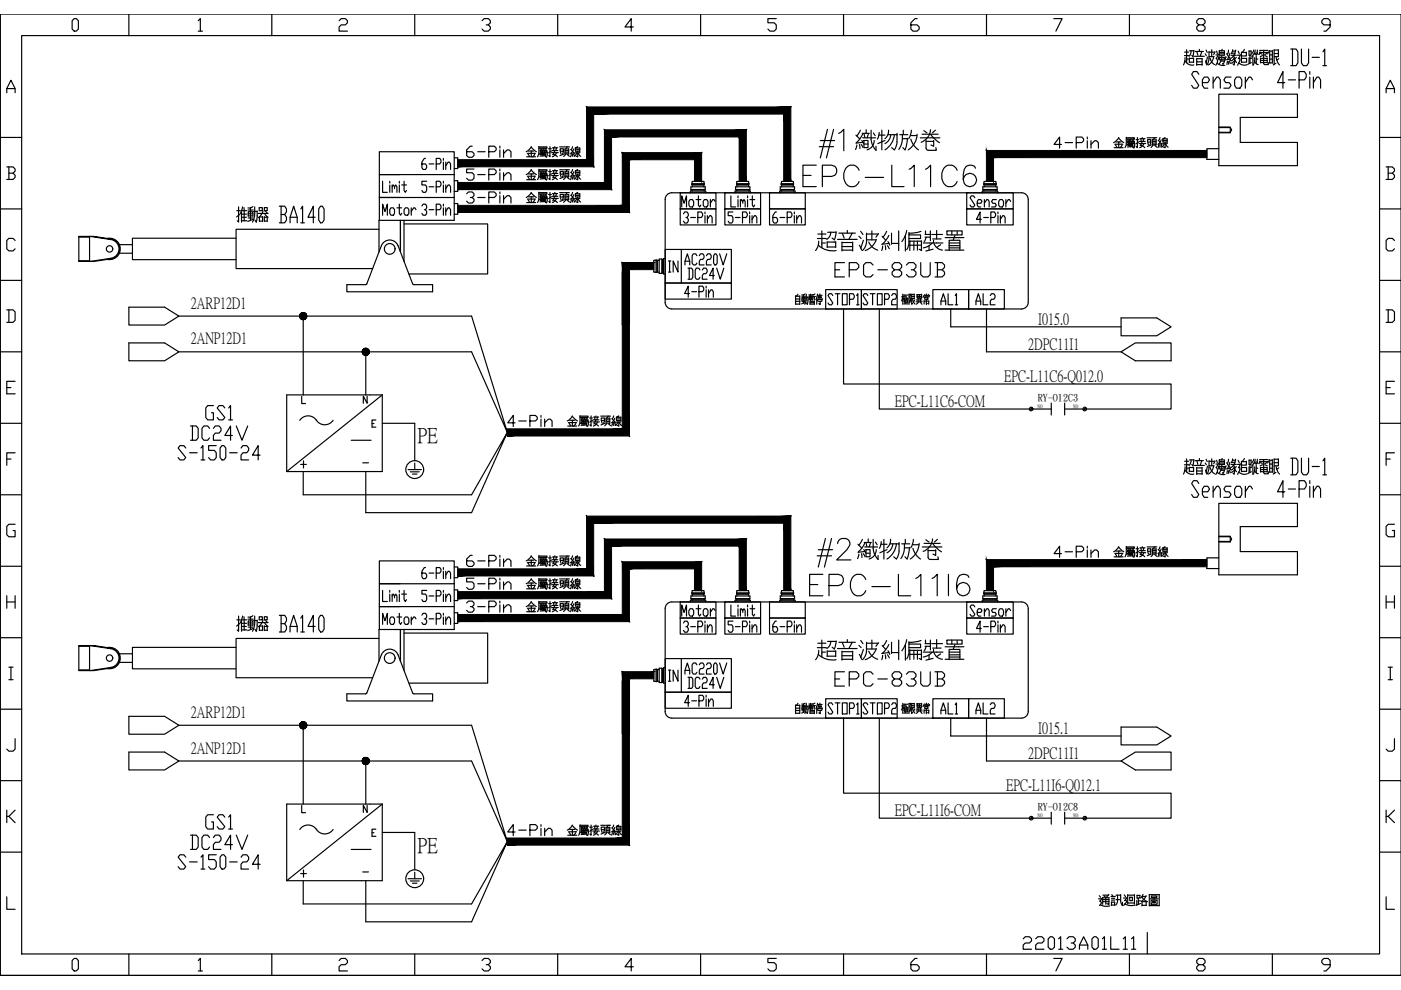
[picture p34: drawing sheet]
<svg xmlns="http://www.w3.org/2000/svg" width="297mm" height="210mm" viewBox="0 0 297 210" stroke-linecap="round" stroke-linejoin="round" font-family="sans-serif">
<defs><g id="words">
<g font-size="8.4">
<text x="169.3" y="40.9">EPC-L11C6</text>
<text x="170.7" y="127.7">EPC-L11I6</text>
</g>
<g font-size="6.6">
<text x="176" y="60">EPC-83UB</text>
<text x="42.7" y="90.3">GS1</text>
<text x="37" y="98.8">S-150-24</text>
<text x="176" y="146.8">EPC-83UB</text>
<text x="42.7" y="177.1">GS1</text>
<text x="37" y="185.6">S-150-24</text>
<text x="39.5" y="181.3">DC24V</text>
</g>
<g font-size="6.2">
<text x="39.5" y="94.5">DC24V</text>
<text x="215.9" y="202.5">22013A01L11</text>
</g>
<g font-size="5.7">
<text x="206" y="66">AL2</text>
<text x="206" y="152.8">AL2</text>
</g>
<g font-size="5.3">
<text x="145" y="58.9" transform="rotate(-90 145 58.9)">IN</text>
<text x="145" y="60.3">DC24V</text>
<text x="145" y="145.7" transform="rotate(-90 145 145.7)">IN</text>
<text x="145" y="147.1">DC24V</text>
</g>
<g font-size="4.5">
<text x="88.5" y="93.8">PE</text>
<text x="88.5" y="180.6">PE</text>
</g>
<g font-size="3.4">
<text x="40.4" y="65.2">2ARP12D1</text>
<text x="220.1" y="68.6">I015.0</text>
<text x="40.4" y="72.8">2ANP12D1</text>
<text x="218" y="73.9">2DPC11I1</text>
<text x="212.9" y="80.7">EPC-L11C6-Q012.0</text>
<text x="189.7" y="86">EPC-L11C6-COM</text>
<text x="40.4" y="152">2ARP12D1</text>
<text x="220.1" y="155.4">I015.1</text>
<text x="40.4" y="159.6">2ANP12D1</text>
<text x="218" y="160.7">2DPC11I1</text>
<text x="213.4" y="167.5">EPC-L11I6-Q012.1</text>
<text x="189.7" y="172.8">EPC-L11I6-COM</text>
</g>
<g font-size="2.6">
<text x="76.2" y="99.5">-</text>
<text x="76.2" y="186.3">-</text>
</g>
<g font-size="2.1">
<text x="220" y="85">RY-O12C3</text>
<text x="220" y="171.8">RY-O12C8</text>
</g>
<g font-size="1.1">
<text x="220" y="86.5">NO</text>
<text x="227.6" y="86.5">NO</text>
<text x="220" y="173.3">NO</text>
<text x="227.6" y="173.3">NO</text>
</g>
</g></defs>
<g fill="none" stroke="#000" stroke-width=".25">
<path d="M0 3v203.8h297M1.4 19.7v-.9l.9-1.8 .9 1.8v.9M1.4 18.8h1.8M4.6 7.5h287.9v194.8h-287.9zM15.7 3.9h.5l.4 .5v1.8l-.4 .4h-.5l-.4-.4v-1.8zM27.3 3v4.5M42 4.4l.5-.5v2.7M42 6.6h.9M57.6 3v4.5M71.9 4.4l.4-.5h.9l.5 .5v.4l-.5 .5h-.9l-.4 .4v.9h1.8M87.9 3v4.5M102.2 4.4l.4-.5h.9l.5 .5v.4l-.5 .5h-.4"/>
<path d="M103.5 5.3l.5 .4v.5l-.5 .4h-.9l-.4-.4M118.2 3v4.5M134.3 5.7h-1.8l1.3-1.8v2.7M148.5 3v4.5M164.6 3.9h-1.8v.9h1.3l.5 .5v.9l-.5 .4h-.8l-.5-.4M178.8 3v4.5M194.4 3.9h-.4l-.9 .9v1.4l.5 .4h.8l.5-.4v-.5l-.5-.4h-1.3M209.2 3v4.5M223.4 3.9h1.8l-1.3 2.7M239.5 3v4.5M254.2 5.3l-.5-.5v-.4l.5-.5h.9l.4 .5v.4l-.4 .5h-.9l-.5 .4v.5l.5 .4h.9l.4-.4v-.5l-.4-.4M269.8 3v4.5"/>
<path d="M282 5.3h-1.3l-.5-.5v-.4l.5-.5h.9l.4 .5v1.3l-.9 .9h-.4M293.9 19.7v-.9l.9-1.8 .9 1.8v.9M293.9 18.8h1.8M0 29.1h4.6M1.4 35.4h1.4l.4 .4v.5l-.4 .4M1.9 36.7h.9l.4 .5v.4l-.4 .4h-1.4M1.9 35.4v2.6M292.5 29.1h4.5M293.9 35.4h1.3l.5 .4v.5l-.5 .4M294.3 36.7h.9l.5 .5v.4l-.5 .4h-1.3M294.3 35.4v2.6M0 44.3h4.6"/>
<path d="M0 59.4h4.6M3.2 51l-.4-.5h-.9l-.5 .5v1.8l.5 .4h.9l.4-.4M292.5 44.3h4.5M292.5 59.4h4.5M295.7 51l-.5-.5h-.9l-.4 .5v1.8l.4 .4h.9l.5-.4M0 74.6h4.6M1.4 65.7h1.4l.4 .4v1.8l-.4 .5h-1.4M1.9 65.7v2.7M292.5 74.6h4.5M293.9 65.7h1.3l.5 .4v1.8l-.5 .5h-1.3M294.3 65.7v2.7M0 89.8h4.6"/>
<path d="M1.4 82.2h.9M1.4 97.3h.9M3.2 80.8h-1.8v2.7h1.8M3.2 96h-1.8v2.7M292.5 89.8h4.5M293.9 82.2h.9M293.9 97.3h.9M295.7 80.8h-1.8v2.7h1.8M295.7 96h-1.8v2.7M0 104.9h4.6M3.2 111.2h-1.3l-.5 .4v1.8l.5 .4h1.3v-1.3h-.4M292.5 104.9h4.5"/>
<path d="M295.7 111.2h-1.4l-.4 .4v1.8l.4 .4h1.4v-1.3h-.5M0 120.1h4.6M0 135.2h4.6M1.4 126.3v2.7M1.4 127.6h1.8M3.2 126.3v2.7M292.5 120.1h4.5M292.5 135.2h4.5M293.9 127.6h1.8M293.9 126.3v2.7M295.7 126.3v2.7M0 150.4h4.6"/>
<path d="M1.9 141.5h.9M1.9 144.1h.9M2.3 141.5v2.6M3.2 156.6v2.2l-.4 .5h-.9l-.5-.5M292.5 150.4h4.5M294.3 141.5h.9M294.3 144.1h.9M294.8 141.5v2.6M295.7 156.6v2.2l-.5 .5h-.9l-.4-.5M0 165.5h4.6M1.4 171.8v2.6M1.9 173.1l1.3 1.3"/>
<path d="M3.2 171.8l-1.3 1.3h-.5M292.5 165.5h4.5M293.9 171.8v2.6M294.3 173.1l1.4 1.3M295.7 171.8l-1.4 1.3h-.4M0 180.7h4.6M1.4 190.1v2.7h1.8M292.5 180.7h4.5M293.9 190.1v2.7h1.8M15.7 203.2h.5l.4 .5v1.7l-.4 .5h-.5l-.4-.5v-1.7zM27.3 202.3v4.5M42 203.7l.5-.5v2.7"/>
<path d="M42 205.9h.9M57.6 202.3v4.5M71.9 203.7l.4-.5h.9l.5 .5v.4l-.5 .4h-.9l-.4 .5v.9h1.8M87.9 202.3v4.5M102.2 203.7l.4-.5h.9l.5 .5v.4l-.5 .4h-.4M103.5 204.5l.5 .5v.4l-.5 .5h-.9l-.4-.5M118.2 202.3v4.5M134.3 205h-1.8l1.3-1.8v2.7M148.5 202.3v4.5M164.6 203.2h-1.8v.9h1.3l.5 .4v.9l-.5 .5h-.8l-.5-.5M178.8 202.3v4.5M194.4 203.2h-.4l-.9 .9v1.3l.5 .5h.8l.5-.5v-.4l-.5-.5h-1.3"/>
<path d="M209.2 202.3v4.5M223.4 203.2h1.8l-1.3 2.7M239.5 202.3v4.5M254.2 204.5l-.5-.4v-.4l.5-.5h.9l.4 .5v.4l-.4 .4h-.9l-.5 .5v.4l.5 .5h.9l.4-.5v-.4l-.4-.5M269.8 202.3v4.5M282 204.5h-1.3l-.5-.4v-.4l.5-.5h.9l.4 .5v1.3l-.9 .9h-.4"/>
</g>
<!-- layer: 0 -->
<g fill="none" stroke="#000" stroke-width=".25">
<path d="M251.1 11.8h1M251.2 11.1h.8M251.2 12.9a1.81 1.81 0 0 0 1.9 .9M251.3 12.2l-.4 1.6M251.6 10.5v2.8M251.6 12.5h.4M252.2 13.2h.9M252.2 12.3v1M252.2 12.4h.9M252.2 10.8h.9M252.5 10.8l-.1 .6-.3 .5M253.1 12.3v1"/>
<path d="M253.1 10.7l-.2 1.3-.2-.3M253.3 11.9h2M253.4 10.9h1.4l-.3 1M253.7 12.4v1.4M253.7 12.4h1.2M253.7 13.7h1.2M253.7 13.1h1.2M253.8 11l.2 .7M254.2 15.8l-.4-.6h-.8l-.3 .6 1.5 2.3-.4 .6h-.8l-.3-.6M254.3 10.5v.4M254.8 10.9h.4M254.9 12.4v1.4"/>
<path d="M254.9 17.5h1.2l.3-.6-.3-.6h-.8l-.4 .6v1.2l.4 .6h.8M255.5 11.4l.3 .4M255.6 12.9l.2 .8M255.7 10.6l.3 .5M256 12.1l-.3 1.3M256.3 11.1h1.2M256.3 10.9a4.8 4.8 0 0 1-.2 2.6l-.2 .3M256.4 12h.9M256.6 12.4a2 2 0 0 0 .9 1.3M256.9 10.5v1.5M257.2 17.5l.8-1.2h.3l.4 .6v1.8M257.2 16.3v2.4"/>
<path d="M257.4 11.9l-.2 .5a2.29 2.29 0 0 1-1 1.4M257.6 11l-.3 .6M257.8 11.6h.5M257.9 10.8l.2 .5M258 13.4l.7 .4h1M258.1 13.3l-.3 .5M258.3 11.5l-.4 .9 .2 .4v.5M258.4 12.7h1.5M258.4 20h16.7v4.9h-12.1v5.3h12.1v4.9h-16.7zM258.4 12.2h1.5M258.5 11.9l-.2 .5M258.5 10.8h1.1v.9h-1.1z"/>
<path d="M258.5 11.1h1.1M258.5 11.4h1.1M258.8 12.2l-.4 .4M258.8 13h.8M258.9 12.7l-.4 .8M259 11.8v.3M259 12.3v.4M259.1 10.5l-.2 .3M259.4 12.2l.3 .3M259.7 12.8l-.4 .8-.1-.1M259.9 12l-.1 .4M260.1 11.3l.4 .8"/>
<path d="M260.2 13l-.1 .7M260.4 13l.1 .6M260.5 10.6l-.3 1M260.7 12.9l.1 .6M260.7 12.2l.2 .6M260.7 11.3l-.5 1.4M260.8 12.5l-.7 .2M261 11.7h1.1M261 16.3h-1.1l-.4 .6 .4 .6h.7l.4 .6-.4 .6h-1.1M261.1 11.3h.7M261.3 10.8h.6M261.4 10.5l-.3 .8"/>
<path d="M261.6 11.8l.1 .8-.1 1.2-.2-.2M261.6 11.7l-.7 .7M261.7 12.2l-.3 .5-.4 .2M261.7 12.4l.5 .9M261.8 12.8l-.4 .4-.4 .2M262 10.6l-.4 1.1M262.1 12.2l-.3 .3M262.1 16.3h.8l.4 .6v1.2l-.4 .6h-.8l-.3-.6v-1.2zM262.4 11.7h.5M262.5 10.8l.2 .5M262.6 12.4l.1-.1a1.36 1.36 0 0 1-.3 1.5M262.6 13.3a1.65 1.65 0 0 0 1.8 .4"/>
<path d="M263 11.6l-.5 .8M263.2 11.1v2.2M263.2 12.4h1.1v.8h-1.1M263.8 10.5l-.5 .6h1M264 16.3v2.4M264.3 11.1v.8h-1.1M264.8 10.8v.9h.5v-.9M264.8 12.2v1.3M264.8 10.8h.5M265 11.7v1.7M265 12.4h.4M265.3 13.3l-.7 .3"/>
<path d="M265.6 16.9l-.4-.6h-.4l-.8 1.2M265.6 11.9v1.9M265.8 11.4l-.5 .7M265.8 10.6l-.4 .7M266 12.2v.8l-.3 .8M266 13l.3 .5 .5 .2M266.1 11.2l.2 .4M266.1 10.6l-.2 1M266.3 11.9v1.7M266.3 12.5h.4M266.5 11.1l.2 .5M266.6 10.6l-.3 1"/>
<path d="M267.1 10.7h1.8M267.1 11.1h1.8M267.2 11l-.2 .6M267.2 12.4h1.5M267.2 13.3h1.5M267.2 12.8h1.5M267.2 12.3v1M267.2 11.3l.4 .2M267.7 11.8l-.5 .2M267.9 10.7v2.7M268.2 11.8l.5 .2M268.6 11.3l-.4 .3"/>
<path d="M268.7 12.3v1M268.9 13.3v.4h-.7l-.3-.4M269 11l-.2 .4M269.2 10.7v2.7M269.2 10.8h.6M269.2 13.3h.5M269.2 12.5h.5M269.2 11.6h.6M269.8 10.7v2.7M270.1 10.5v3.1M270.1 10.6h.9M270.1 11.3h.9"/>
<path d="M270.5 13.4l-.5 .4M270.6 12.2l.1 .7 .6 .9M271 10.5v1.5h-.9M271.1 12.4l-.4 .3M272.4 17.5h-1.5l1.1-2.3v3.5M273.2 16.9h1.5M273.7 10.4h1.1l.4 .6v2.3l-.4 .6h-1.1M274 10.4v3.5M275.4 16.9h1.2l.3-.6v-.5l-.3-.6h-1.2v3.5M275.9 10.4v2.9l.4 .6h.8l.3-.6v-2.9M277.7 15.2v.6M277.7 16.3v2.4"/>
<path d="M278.2 12.2h1.5M278.5 17.5l.7-1.2h.4l.4 .6v1.8M278.5 16.3v2.4M280.5 11l.4-.6v3.5M280.5 13.9h.7M80.4 32.2h15.9v4.8h-15.9zM81.1 38.4v2.4h1M82.6 38.4v.4M82.6 39.2v1.6M83.1 39.6l.3-.4 .2 .4v.4M83.1 39.2v1.6M83.6 39.6l.3-.4 .3 .4v1.2"/>
<path d="M84.7 38.4v.4M84.7 39.2v1.6M84.8 37h-4.4v4.9h15.9v-4.9M85.2 39.2h1M85.7 38.4v2l.2 .4 .3-.4M90.2 33.6h-.2l-.5 .8v1.1l.2 .4h.5l.3-.4v-.3l-.3-.4h-.7M90.5 38.4h-1v.8h.7l.3 .4v.8l-.3 .4h-.5l-.2-.4M91 39.6h1M91 34.8h1M92.5 39.6h.7l.3-.4v-.4l-.3-.4h-.7v2.4M92.5 34.8h.7l.3-.4v-.4l-.3-.4h-.7v2.3M94 33.6v.4"/>
<path d="M94 34.4v1.5M94 38.4v.4M94 39.2v1.6M94.5 40l.5-.8h.3l.2 .4v1.2M94.5 35.2l.5-.8h.3l.2 .4v1.1M94.5 34.4v1.5M94.5 39.2v1.6M96.3 38.3h.8v2.3h-.8M96.3 33.5h.8v2.2h-.8M100.1 31h-.4l-.8 .8v1.2l.4 .3h.8l.4-.3v-.4l-.4-.4h-1.2M100.5 35.8h-1.6v.8h1.2l.4 .4v.8l-.4 .4h-.8l-.4-.4M101.3 37h1.6"/>
<path d="M101.3 32.2h1.6M103.6 37h1.2l.4-.4v-.4l-.4-.4h-1.2v2.4M103.6 32.2h1.2l.4-.4v-.4l-.4-.4h-1.2v2.3M106 31v.4M106 31.8v1.5M106 35.8v.4M106 36.6v1.6M106.8 37.4l.7-.8h.4l.4 .4v1.2M106.8 32.6l.7-.8h.4l.4 .4v1.1M106.8 31.8v1.5M106.8 36.6v1.6M111.7 38.1h1.9"/>
<path d="M111.7 33.2h1.9M111.8 37.4h1.7M111.8 32.5h1.7M112 37.5l.2 .5M112 32.7l.2 .5M112.1 36.9h1.1M112.1 32h1.1M112.6 36l1.1 1M112.6 31.2l1.1 1M112.6 36.9v1.2M112.6 32v1.2M112.6 35.9l-.4 .7-.6 .4"/>
<path d="M112.6 31.1l-.4 .6-.6 .5M113.4 37.6l-.5 .5M113.4 32.7l-.5 .5M114.3 35.9v1.4l-.3 .8M114.3 36h1.7v.3h-1.7M114.3 31v1.4M114.3 31.1h1.7v.3h-1.7M114.3 32.4l-.3 .8M114.6 36.8h1.4v.3h-1.4zM114.6 31.9h1.4v.3h-1.4zM114.6 36.4h.3M114.6 36.6h.3"/>
<path d="M114.6 31.6h.3M114.6 31.8h.3M114.6 37.4h1v.3h-1zM114.6 32.6h1v.2h-1zM114.7 37.2h1.3M114.7 32.4h1.3M114.8 37.1l-.5 .5M114.8 32.2l-.5 .5M115 32v.2M115 36.8v.2M115.1 32.4v.6M115.1 37.3v.6"/>
<path d="M115.2 31.4v.5M115.2 36.3v.5M115.5 32v.2M115.5 36.8v.3M115.5 36.4h.3M115.5 36.6h.3M115.5 31.6h.3M115.5 31.8h.3M115.6 37.8l.1 .2M115.6 32.9l.1 .2M115.7 37.9l-1.2 .1M115.7 33l-1.2 .1"/>
<path d="M116 37.1v.9l-.1 .1h-.3M116 32.3v.8l-.1 .2-.3-.1M116.3 36.4h.6M116.3 31.5h.6M116.6 35.9v2.2l-.2-.2M116.6 31.1v2.1l-.2-.2M116.9 36.9l-.6 .4M116.9 32l-.6 .4M116.9 37.2h1.5M116.9 32.4h1.5M117 36.8h1.3M117 31.9h1.3"/>
<path d="M117.1 36.2h1.1M117.1 31.3h1.1M117.3 37.6l.9 .5M117.3 32.7l.9 .5M117.3 36.2l.1 .6M117.3 31.3l.1 .6M117.6 36.8l-.4 .9M117.6 31.9l-.4 .9M117.6 31.1v.2M117.6 35.9v.3M118 37.2l-.4 .6-.5 .3M118 32.4l-.4 .5-.5 .3"/>
<path d="M118 36.2l-.2 .6M118 31.3l-.2 .6M118.7 36h.8M118.7 31.1h.8M118.8 36.4h.6v.5h-.6zM118.8 31.5h.6v.6h-.6zM118.8 37.1l.2 .4M118.8 32.2l.2 .5M119.4 37.1l-.2 .4M119.4 32.2l-.2 .5M119.5 37.5l-.8 .4M119.5 32.7l-.8 .3"/>
<path d="M119.7 36h1M119.7 31.1h1M119.8 36.8h.8M119.8 36.4h.8M119.8 36.4v1.2M119.8 37.5h.8M119.8 31.9h.8M119.8 31.6h.8M119.8 31.5v1.2M119.8 32.6h.8M119.8 37.1h.7M119.8 32.3h.7"/>
<path d="M119.9 37.6l-.4 .5M119.9 32.8l-.4 .4M120.2 36l-.2 .4M120.2 31.1l-.2 .4M120.3 37.6l.4 .4M120.3 32.8l.4 .4M120.6 36.4v1.2M120.6 31.5v1.2M121 36.5l.4 .4M121 31.7l.4 .4M121.1 37.6l-.1 .5M121.1 32.7l-.1 .5"/>
<path d="M121.4 37.6v.4M121.4 32.7v.4M121.4 35.9l-.3 .7M121.4 31.1l-.3 .6M121.5 37.1l.2 .4M121.5 32.2l.2 .4M121.6 37.5l.2 .4M121.6 32.7l.2 .4M121.6 36.4l-.5 1M121.6 31.6l-.5 .9M121.7 37.3l-.7 .1M121.7 32.4l-.7 .1"/>
<path d="M121.8 37.3h.5M121.8 32.4h.5M122 36.6h.9M122 36.2v.7h.9v-.7M122 31.7h.9M122 31.3v.8h.9v-.8M122.3 37.2l-.6 .8M122.3 32.4l-.6 .7M122.5 35.9l-.5 .3h.9M122.5 36.9v1.2l-.4-.1M122.5 31.1l-.5 .3h.9M122.5 32.1v1.1l-.4-.1"/>
<path d="M122.6 37.2l.2 .5 .3 .3M122.6 32.4l.2 .4 .3 .3M123 37.2l-.4 .2M123 32.3l-.4 .2M146.5 39.6h3v.6h-3zM146.7 39.1l.1 .5M146.7 38.9l.1-.4h2.4l.1 .4M146.7 38.9v.2M146.7 39.1h2.6M146.7 38.9h2.6M146.8 39.2h2.4M149.2 39.2v.4"/>
<path d="M149.3 38.9l-.1 .3M156 39.6h3v.6h-3zM156.2 39.1v.5M156.2 38.9v.2M156.2 39.1h2.6M156.2 38.9h2.6M156.2 38.5h2.4l.2 .4M156.2 38.5v.4M156.2 39.2h2.5M158.7 39.2v.4M158.8 38.9l-.1 .3M165.6 39.1l.1 .5"/>
<path d="M165.6 38.9v.2M165.6 39.1h2.7M165.6 38.9h2.7M165.7 39.2h2.5M168.1 38.5h-2.3l-.2 .4M168.5 39.6h-3.1v.6h3.1M173.7 31.1h3M173.9 29.8h3.1M175.4 27.4l-1.5 6.1M176.7 27.4l-1.5 6.1M177.8 28.3l1.1-.9v4.6M181.5 28.6l.8 .9"/>
<path d="M181.7 30.7l-.3 1M182.2 30.6l.1 .9M182.4 27.6l-.7 1.2M182.6 30.6l.4 .7M182.7 29.8l.4 .6M182.8 28.3h1.5M182.9 28.5l-.7 1.1-.6 .7M182.9 29.2h2.7M183 30.2l-1.5 .2M183.2 29.8h.8v1.5h-.8zM183.2 30.5h.8M183.2 28.4l.2 .7"/>
<path d="M183.6 27.5v.8M184.1 28.4l-.3 .8M184.7 27.6v.5a4.3 4.3 0 0 0 1 3.8v-.9M185.2 28.2l.3 .5M185.4 29.8a2.02 2.02 0 0 1-1.6 2M186.3 28.6h1.3M186.4 28.1l-.1 .7-.3 .7M187 27.6v4.2M187.6 29.8l-1.5 .6M188.3 28.6h1.9M188.4 27.6l-.3 1.2-.5 .6M188.9 28.6a2.26 2.26 0 0 1-1.3 1.8"/>
<path d="M189.6 28.6l-.2 1-.6 1-1.2 1.2M190.2 28.3a5.9 5.9 0 0 1-.2 2.8l-.4 .7M190.8 28.6h1.7M191.3 29.5l-.1 .9-.6 1.3M191.3 28.6v.9M191.3 29.4h1.1M191.5 27.6v.9M192.4 29.3l-.2 1.5-.3 1M193.1 29.5l.6 1.3 1 1M193.1 28.7h1.3M193.2 27.6l-.2 1.1-.4 .7M194.4 28.5l-.1 1.1-.5 1-1.2 1.2"/>
<path d="M195.1 29.2h4.2M195.5 28.5h3.4M195.9 27.7l.6 .5M196.3 29.8v1.6M196.3 30h1.7M197.3 27.5a3 3 0 0 1-2 2.7M197.3 28.5l.7 .8 1.2 1M198 29.8v1.2l-.6-.3M198.3 27.6l-.6 .6M208.4 39.6h3v.6h-3M208.6 39.1h2.6M208.6 38.9h2.6"/>
<path d="M208.7 39.2h2.4M211.1 38.5l.1 .4M211.1 39.2v.4M211.2 38.9l-.1 .3M225 30.6h-1.5l1.2-1.5v2.3M225.8 30.2h1.6M228.2 30.2h1.2l.3-.4v-.3l-.3-.4h-1.2v2.3M230.5 29.1v.4M230.5 29.8v1.6M231.3 30.6l.8-.8h.4l.4 .4v1.2M231.3 29.8v1.6M236.2 31.3h1.9"/>
<path d="M236.4 30.6h1.7M236.5 30.7l.3 .6M236.6 30.1h1.1M237.2 29.3l1.1 .9M237.2 30.1v1.2M237.2 29.2l-.5 .6-.6 .4M237.9 30.8l-.5 .5M238.8 29.1v1.4l-.3 .8M238.8 29.2h1.7v.3h-1.7M239.1 30h1.4v.3h-1.4zM239.1 29.6h.4M239.1 29.8h.4"/>
<path d="M239.2 30.6h1v.3h-1zM239.2 30.4h1.4M239.3 30.3l-.5 .5M239.5 30v.2M239.6 30.5v.6M239.7 29.5v.5M240 30v.3M240 29.6h.4M240 29.8h.4M240.2 31v.2M240.2 31.1l-1.2 .1M240.6 30.3l-.1 .9-.1 .2-.2-.1"/>
<path d="M240.9 29.6h.5M241.2 29.2v2.1l-.3-.2M241.4 30.1l-.5 .4M241.5 30.4h1.4M241.6 30h1.2M241.7 29.4h1.1M241.8 30.8l.9 .5M241.9 29.4l.1 .6M242.1 30l-.4 .9M242.2 29.2v.2M242.5 30.4l-.3 .6-.6 .3M242.5 29.4l-.1 .6"/>
<path d="M243.2 29.2h.9M243.3 29.6h.7v.5h-.7zM243.4 30.3l.1 .4M244 30.3l-.2 .4M244.1 30.7l-.8 .4M244.2 29.2h1.1M244.3 30h.8M244.3 29.6h.8M244.3 29.6v1.2M244.3 30.7h.8M244.3 30.3h.8M244.5 30.8l-.5 .5"/>
<path d="M244.8 29.2l-.3 .4M244.8 30.8l.5 .4M245.1 29.6v1.2M245.6 29.7l.3 .4M245.7 30.8l-.2 .5M245.9 30.8v.4M245.9 29.2l-.2 .6M246.1 30.3l.2 .4M246.1 30.7l.2 .4M246.2 29.6l-.6 1M246.2 30.5l-.7 .1M246.4 30.5h.4"/>
<path d="M246.5 29.8h1M246.5 29.4v.7h1v-.7M246.8 30.4l-.5 .8M247 29.2l-.5 .3h1M247 30.1v1.2l-.3-.1M247.1 30.4l.2 .5 .4 .3M247.5 30.4l-.3 .2M258.4 31.5h-2.5v2.3h2.5M258.4 27h2.4l.3 .5-.3 .5h-2.4M258.4 26.9h2.4v1.2h-2.4M16.7 55.3h2.3v.1h-2.3zM16.7 50.3v5"/>
<path d="M19 55.4l4.5-.6a2.01 2.01 0 0 0 1.7-2 2.01 2.01 0 0 0-1.7-2l-4.4-.7 4.4 .6a2.12 2.12 0 0 1 1.8 2.1 2.12 2.12 0 0 1-1.8 2.1l-4.4 .5M19 50.1v.2h-2.3v-.2h2.4M19 50.3v5M22.7 50.6a2.27 2.27 0 0 1 2.8 2.2 2.27 2.27 0 0 1-2.8 2.2M25.3 53.7h2.8M25.3 51.9h2.8M50.1 50.5h-22v4.6h22M50.2 44.7h.8M50.6 43.9v3.2l-.3-.3M50.9 45.4l-.7 .6M51.2 45.4h1.1M51.2 46.1h1"/>
<path d="M51.2 44.7v2.4M51.2 46.8h1.1M51.3 44.7h1M51.4 43.9l-.4 1.4M51.7 44l.1 2.8M52.6 44.5h1.1M52.6 46.2h1M52.6 45.8v-.9h1v.9M52.6 45.8h1M52.6 45.3h1M53.1 44.1v2.6M53.6 43.8l-.5 .3h-.5"/>
<path d="M53.7 46.5l-1.2 .5M53.8 44.8h.7M54 43.9l-.1 2.2-.4 1M54.5 44.7l-.2 2.4-.2-.4M54.8 45.3h2.1M55 44h.6v.7h-.6zM55 46v1M55 46.9h.6M55 46h.7M55.7 45.9v1.1M55.8 44.8l-.5 .8-.5 .5M56 44h.7v.7h-.7z"/>
<path d="M56 45.9v1.1M56 46.1h.7M56.1 45.3l.7 .8M56.1 46.9h.6M56.3 44.8l.3 .3M56.7 46v1M59.2 43.7h1.2l.3 .6v.6l-.3 .6M59.6 45.5h.8l.3 .6v.6l-.3 .5h-1.2M59.6 43.7v3.5M61.5 47.2v-1.1l.8-2.4 .7 2.4v1.1M61.5 46.1h1.5M63.8 44.3l.4-.6v3.5"/>
<path d="M63.8 47.2h.7M66.8 46.1h-1.5l1.1-2.4v3.5M68 43.7h.3l.4 .6v2.4l-.4 .5h-.3l-.4-.5v-2.4zM80.4 48.6h-30.3v8.3h28.9M80.9 52.1a1.89 1.89 0 0 1 1.7-1.2 1.89 1.89 0 0 1 1.8 1.2l3.1 8.1 .3 .2h3.9v1.5h-18.2v-1.5h4l.3-.2 3.1-8.1M81.1 45.6v-2.3l.5 1.6 .5-1.6v2.3M82.9 44.1h.5l.2 .4v.7l-.2 .4h-.5l-.3-.4v-.7zM84.2 44.1h1M84.7 43.3v1.9l.2 .4 .3-.4M84.8 41.9h-4.4v4.8M85.7 47.5h17.7v10.6h-16.7M85.7 46.7v8.7"/>
<path d="M85.9 44.1h.5l.3 .4v.7l-.3 .4h-.5l-.2-.4v-.7zM87.2 44.1v1.5M88.2 44.5l-.3-.4h-.2l-.5 .8M89.5 43.7l.2-.4h.5l.3 .4v.4l-.3 .4h-.2M90.2 44.5l.3 .4v.3l-.3 .4h-.5l-.2-.4M91 44.5h1M92.5 44.5h.7l.3-.4v-.4l-.3-.4h-.7v2.3M94 43.3v.4M94 44.1v1.5M94.5 44.9l.5-.8h.3l.2 .4v1.1M94.5 44.1v1.5M96.3 43.2h.8v2.2h-.8"/>
<path d="M96.3 41.9v4.8h-11.4v6.7v-6.7h-4.5v6.7M98.9 41.1l.4-.4h.8l.4 .4v.4l-.4 .4h-.4M100.1 41.9l.4 .4v.4l-.4 .3h-.8l-.4-.3M101.3 41.9h1.6M103.6 41.9h1.2l.4-.4v-.4l-.4-.4h-1.2v2.3M106 40.7v.4M106 41.5v1.5M106.8 42.3l.7-.8h.4l.4 .4v1.1M106.8 41.5v1.5M111.7 42.9h1.9M111.8 42.2h1.7M112 42.4l.2 .5"/>
<path d="M112.1 41.7h1.1M112.6 40.9l1.1 1M112.6 41.7v1.2M112.6 40.8l-.4 .6-.6 .5M113.4 42.4l-.5 .5M114.3 40.7v1.4M114.3 40.8h1.7v.3h-1.7M114.3 42.1l-.3 .8M114.6 41.6h1.4v.3h-1.4zM114.6 41.3h.3M114.6 41.5h.3M114.6 42.3h1v.2h-1z"/>
<path d="M114.7 42.1h1.3M114.8 41.9l-.5 .5M115 41.7v.2M115.1 42.1v.6M115.2 41.1v.5M115.5 41.7v.2M115.5 41.3h.3M115.5 41.5h.3M115.6 42.6l.1 .2M115.7 42.7l-1.2 .1M116 42v.8l-.1 .2-.3-.1M116.3 41.2h.6"/>
<path d="M116.6 40.8v2.1l-.2-.2M116.9 41.7l-.6 .4M116.9 42.1h1.5M117 41.6h1.3M117.1 41h1.1M117.3 42.4l.9 .5M117.3 41l.1 .6M117.6 41.6l-.4 .9M117.6 40.8v.2M118 42.1l-.4 .5-.5 .3M118 41l-.2 .6M118.7 40.8h.8"/>
<path d="M118.8 41.2h.6v.6h-.6zM118.8 41.9l.2 .5M119.4 41.9l-.2 .5M119.5 42.4l-.8 .3M119.7 40.8h1M119.8 41.6h.8M119.8 41.3h.8M119.8 41.2v1.2M119.8 42.3h.8M119.8 42h.7M119.9 42.5l-.4 .4M120.2 40.8l-.2 .4"/>
<path d="M120.3 42.5l.4 .4M120.6 41.2v1.2M121 41.4l.4 .4M121.1 42.4l-.1 .5M121.4 42.4v.4M121.4 40.8l-.3 .6M121.5 41.9l.2 .4M121.6 42.4l.2 .3M121.6 41.3l-.5 .9M121.7 42.1l-.7 .1M121.8 42.1h.5M122 41.4h.9"/>
<path d="M122 41v.8h.9v-.8M122.3 42.1l-.6 .7M122.5 40.8l-.5 .3h.9M122.5 41.8v1.1l-.4-.1M122.6 42.1l.2 .4 .3 .3M123 42l-.4 .2M131.9 57.6h1.6v11.2h-1.6zM138.7 55.2l-.1 2.4 .5 .2M139.1 55.1l-.4 .1M141 52.9h14.1v7.1h-14.1zM141.3 41.4l.7-.5h.4h74.2a1.41 1.41 0 0 1 1.4 1.4v21.8a1.41 1.41 0 0 1-1.4 1.4h-74.2a1.4 1.4 0 0 1-1.4-1.4v-21.8zM144.2 40.9h7.6v3.4h-7.6z"/>
<path d="M144.2 44.3h7.6v3.4h-7.6zM144.5 43.9v-2.4l.5 1.6 .5-1.6v2.4M144.9 45.3l.3-.4h.5l.2 .4v.4l-.2 .4h-.3M145.7 46.1l.2 .4v.4l-.2 .4h-.5l-.3-.4M146.3 42.3h.5l.3 .4v.8l-.3 .4h-.5l-.2-.4v-.8zM146.4 40.9v-.4h3.2v.4M146.4 46.1h1M146.6 40.2v.1h2.8v-.1M146.7 40.3v.2M147.6 42.3h1M147.8 54.2l-.3-.4h-.5l-.3 .4v1.6l.3 .4h.5l.3-.4M148 46.1h.7l.3-.4v-.4l-.3-.4h-.7v2.4"/>
<path d="M148.1 41.5v2l.2 .4 .3-.4M148.3 54.2l.2-.4h.5l.3 .4v.4l-.3 .4h-.5l-.2 .4v.8h1M149.3 40.3v.2M149.3 42.3h.6l.2 .4v.8l-.2 .4h-.6l-.2-.4v-.8zM149.5 44.9v.4M149.5 45.7v1.6M149.8 54.2l.2-.4h.5l.3 .4v.4l-.3 .4h-.5l-.2 .4v.8h1M150 46.5l.5-.8h.2l.3 .4v1.2M150 45.7v1.6M150.6 42.3v1.6M151.6 53.8h.2l.3 .4v1.6l-.3 .4h-.2l-.3-.4v-1.6zM151.6 42.7l-.2-.4h-.3l-.5 .8"/>
<path d="M152.6 53.8l.7 2.4 .8-2.4M153.7 40.9h7.6v3.4h-7.6zM153.7 44.3h7.6v3.4h-7.6zM155 41.5v2.4h1M155.4 44.9h-1v.8h.7l.3 .4v.8l-.3 .4h-.5l-.2-.4M155.8 40.9v-.4h3.3v.4M155.9 46.1h1M156 40.2v.1h2.9v-.1M156.2 40.3v.2M156.5 41.5v.4M156.5 42.3v1.6M157 42.7l.2-.4 .3 .4v.4"/>
<path d="M157 42.3v1.6M157.4 46.1h.8l.2-.4v-.4l-.2-.4h-.8v2.4M157.5 42.7l.2-.4 .3 .4v1.2M158.5 41.5v.4M158.5 42.3v1.6M158.8 40.3v.2M158.9 44.9v.4M158.9 45.7v1.6M159 42.3h1M159.5 46.5l.5-.8h.2l.3 .4v1.2M159.5 45.7v1.6M159.5 41.5v2l.3 .4 .2-.4"/>
<path d="M163.2 40.9h7.5v3.4h-7.5zM163.2 44.3h7.5v3.4h-7.5zM164.6 44.9h-.2l-.5 .8v1.2l.2 .4h.5l.3-.4v-.4l-.3-.4h-.7M165.4 46.1h1M165.5 40.2v.1h2.9M165.7 40.3v.2M166.9 46.1h.8l.2-.4v-.4l-.2-.4h-.8v2.4M168.4 44.9v.4M168.4 45.7v1.6M168.6 40.5h-3.3v.4M168.9 46.5l.5-.8h.3l.2 .4v1.2M168.9 45.7v1.6"/>
<path d="M173.3 50.6h1.9M173.4 49.6h1.7M173.5 52l1.5 .9 1.1 .3 1.2-.1M173.6 51.1l-.1 .9-.6 1.1M174.2 49v3.6M174.2 51.5h.8M175.4 51.2v1.3M175.4 51.3h1.8M175.5 49.2h1.8M176.1 49.2l-.1 .7-.7 .9M177.2 51.2v1.3M177.3 49.1l-.4 1.7-.5-.3"/>
<path d="M177.6 50.8h4.1M177.8 49.4h2.9l-.7 1.3M178.5 51.3v1.9M178.5 51.4h2.3M178.5 52.3h2.3M178.6 49.5l.4 1M179.6 48.9v.5M180.7 49.4h.7M180.8 51.3v1.9M182.1 50.1l.5 .5M182.2 52l.5 1M182.5 49.1l.5 .6"/>
<path d="M183.1 50.9l-.6 1.8M183.7 49.6h2.4M183.7 49.4a4.6 4.6 0 0 1-.3 3.1l-.5 .6M183.8 50.9h1.9M184.2 51.3a3 3 0 0 0 1.9 1.7M184.9 49v1.9M185.8 50.8a3.6 3.6 0 0 1-2.4 2.3M186.3 49.5l-.6 .8M187 50.1l.8 .8M187.1 52.2l-.2 .9M187.7 52.1l.1 .8M188 49.1l-.8 1.2"/>
<path d="M188.2 52.1l.3 .6M188.3 51.2l.3 .8M188.5 49.9l-.7 1.2-.7 .6M188.5 51.6l-1.6 .2M189 49.4v2.4M189 51.6h1.5M190.5 49v4.1M192 50v3.2M192.2 48.9l-.2 1-.8 1.3M192.7 49.3v.5h2.5v.8h-2.5M192.7 49.8v1.4M192.7 51.2l-.1 1.1-.4 .6"/>
<path d="M192.9 51v2.1M192.9 51.1h2.5M192.9 52h2.5M193.8 51.1v1.9M194.5 51.1v1.9M195.3 49l-1.5 .4h-1.1M195.4 51v2.1l-.5-.3M195.7 51.5h4.2M196.1 50.3h1.2M196.1 49.7h1.2M196.2 49v.7M196.3 50.3l-.4 .9"/>
<path d="M197 52.1v.9M197.3 49v2M197.5 49.7h2.3M197.6 51.5l-.6 .6-1.3 .5M197.7 50.7h1.8M197.9 50.9v.5M198 51.6a2.09 2.09 0 0 0 1.8 1.4M198.6 48.9v1.8M199.4 51.9l-.8 .6M200.4 53h4M200.4 50.4h4M200.8 49h3.2v.8h-3.2v-.7"/>
<path d="M201.2 52.1h2.3M201.2 51.5h2.3M201.8 49v.8M202.5 49.9l-.4 1M202.9 49.1v.7M203.5 53v-2.1h-2.3v2.2M205 40.9h9.8v3.4h-9.8zM205 44.3h9.8v3.4h-9.8zM206.7 41.9l-.3-.4h-.5l-.2 .4 1 1.6-.3 .4h-.5l-.2-.4M207.2 43.1h.7l.3-.4-.3-.4h-.5l-.2 .4v.8l.2 .4h.5M208 46.5h-1l.8-1.6v2.4M208.3 40.5h3.2v.4"/>
<path d="M208.6 46.1h1M208.7 43.1l.5-.8h.3l.2 .4v1.2M208.7 42.3v1.6M210.1 46.1h.7l.3-.4v-.4l-.3-.4h-.7v2.4M211.2 40.3v.2M211.2 42.3h-.7l-.3 .4 .3 .4h.5l.2 .4-.2 .4h-.8M211.3 40.2v.1h-2.8M211.6 44.9v.4M211.6 45.7v1.6M212 42.3h.5l.3 .4v.8l-.3 .4h-.5l-.3-.4v-.8zM212.1 46.5l.5-.8h.3l.2 .4v1.2M212.1 45.7v1.6"/>
<path d="M213.3 42.3v1.6M214.3 42.7l-.3-.4h-.2l-.5 .8M27.3 72.7h7.6l3 1.9-3 1.9h-7.6zM27.3 65.1h7.6l3 1.9-3 1.9h-7.6zM37.9 67h62.1l7.6 24.7-7.6-17.1h-62.1M64.3 67v16.7M77.6 74.6v9.1M141 60h14.1v3.4h-14.1zM146.2 62.2h-1l.7-1.5v2.3M148.2 61.8h.8l.2-.3v-.4l-.2-.4h-.8v2.3M149.7 61.5v1.5M150.2 62.2l.5-.7h.3l.2 .3v1.2"/>
<path d="M150.2 61.5v1.5M168.7 62.7v1.8M168.7 62.8h.9M168.7 64.5h.9M168.7 63.9h.9M168.7 63.4h.9M169.2 62.4l-.4 .4M169.6 62.7v1.8M170 62.8h.7M170 63.9h.7M170 63.7v-.6h.7v.6M170 63.6h.7"/>
<path d="M170 63.4h.7M170.4 62.5v1.8M170.7 62.3l-.7 .2M170.7 64.1l-.7 .3M170.8 63h.5M171 62.4l-.1 1.2-.3 .9M171.3 63l-.1 1.5-.2-.3M171.5 63.5h.7M171.5 62.5h.7M171.6 62.8h.5v.6h-.5zM171.6 63.1h.5M171.7 64.5h1"/>
<path d="M171.7 63.9v.6M171.8 63.9h.9M171.8 64.2h.9M171.8 62.4v1.3M172.3 63.1l-.1 .5M172.3 62.4v.7M172.3 62.9h.5M172.7 62.9v.7M172.7 63.8v.7M172.8 62.3l-.4 .2M173.2 63v1.5M173.3 62.4l-.3 1.1"/>
<path d="M173.4 62.6h.9M173.4 63.5h.9M173.5 63.9h.7M173.5 63.4l-.2 .4M173.5 62.9h.6v.3h-.6zM173.8 62.3v.3M173.9 63.9v.7l-.3-.2M174.4 63.4l-.2 .4M175.1 61.4h7.5v4.1h-7.5zM176.6 62.7l-.3-.4h-.5l-.2 .4 1 1.5-.3 .4h-.5l-.2-.4M177.6 62.3v2.3M178.6 62.3h1v2.3h-1z"/>
<path d="M178.8 65.5v15.9h69.5v5.3h-22.6M180.1 63.5h.8l.2-.4v-.4l-.2-.4h-.8v2.3M181.6 62.7l.3-.4v2.3M181.6 64.6h.5M182.6 61.4h7.6v4.1h-7.6zM184 62.7l-.3-.4h-.5l-.2 .4 1 1.5-.3 .4h-.5l-.2-.4M185 62.3v2.3M186 62.3h1v2.3h-1zM186.4 65.5v21.2h36.5M187.5 63.5h.8l.2-.4v-.4l-.2-.4h-.8v2.3M189.1 62.7l.2-.4h.5l.3 .4v.4l-.3 .4h-.5l-.2 .3v.8h1M191.2 62.9h.4"/>
<path d="M191.4 62.9l-.2 .9M191.4 62.4v2.1M191.4 63.1l.2 .4M191.6 62.6h.9M191.6 64.4h.9M191.7 63.3h.2v.6h-.2zM191.8 63h.3M191.9 62.6l-.1 .4M192.1 62.9l-.2 1.4-.1-.2M192.2 63.3h.3M192.3 63.3l.2 .9M192.5 63.2l-.3 1"/>
<path d="M192.7 62.4v2.1M192.7 62.4h.3M192.8 63.8l.1 .2M192.9 63l.2 .6-.2 .5M193.1 62.4l-.2 .7M193.3 62.4v2.1l.2-.2M193.3 62.4h.5M193.3 62.9h.5M193.5 63.4l.5 1.1M193.8 62.4v.9h-.5M193.9 63.6l-.2 .4M194.3 64h1.2"/>
<path d="M194.3 63.6h1.2M194.4 62.4v.8h.5v-.7h-.5M194.4 62.9h1M194.7 63.3v.7M194.7 64.1l-.4 .4M194.9 62.5h.5M195.1 64.1l.4 .4M195.1 63.2v.8M195.4 62.4v.8h-.5M195.9 62.8h1.1M195.9 62.7l-.2 .4M195.9 63.8h1"/>
<path d="M195.9 63.7v.8M196 62.5l.2 .3M196.1 63.1h.7v.4h-.7zM196.4 62.3v.5M196.4 63.5v1.1M196.8 62.4l-.2 .4M196.9 63.8v.7l-.2-.2M197.1 62.6l-.2 .4M197.8 61.4h7.6v4.1h-7.6zM199.5 64.6v-.8l.5-1.5 .5 1.5v.8M199.5 63.8h1M201 62.3v2.3h1"/>
<path d="M201.6 65.5v3.8h36.1M202.5 62.7l.3-.4v2.3M202.5 64.6h.5M209.2 65.5v9.1h28.5M237.7 74.6l3-1.9h7.6v3.8h-7.6zM237.7 67.4h7.6l3 1.9-3 1.9h-7.6zM63.6 89.1a2.12 2.12 0 0 1 3.5 .1M63.7 98.5h1.3M64 84v1.6h.8M64.3 100v4.9h35.7l7.6-13.2-7.6 17h-22.4v-8.7M64.3 97.7v1.5M67.1 89.1a2.12 2.12 0 0 0 3.5 0"/>
<path d="M74.5 93.3h4.2M77.8 84v1.5l-.8-1.5v1.5M78.9 89.8h.4M79.7 89.1h-.8v1.5h.8M81 83.7v16.3h-20.2M81 83.7h-20.2v16.3M81 89.8h6.9v7.9M81 83.7l-20.2 16.3M86.5 99.6h2.9M87.9 98.2v1.4M109.2 89.6h-1.6l1.2-1.5v2.3M110 89.3h1.6"/>
<path d="M112.3 89.3h1.2l.4-.4v-.4l-.4-.4h-1.2v2.3M114.7 88.1v.4M114.7 88.9v1.5M115.5 89.6l.8-.7h.4l.3 .4v1.1M115.5 88.9v1.5M120.4 90.3h1.9M120.5 89.6h1.7M120.7 89.7l.3 .6M120.8 89.1h1.1M121.4 88.2l-.5 .6-.6 .5M121.4 88.3l1 1M121.4 89.1v1.2"/>
<path d="M122.1 89.8l-.5 .5M123 88.1v1.4l-.3 .8M123 88.2h1.7v.3h-1.7M123.3 89h1.4v.3h-1.4zM123.3 88.7h.4M123.3 88.9h.4M123.4 89.6h.9v.3h-.9zM123.4 89.5h1.3M123.5 89.3l-.5 .5M123.7 89.1v.2M123.8 89.5v.6M123.9 88.5v.5"/>
<path d="M124.2 89.1v.2M124.2 88.7h.3M124.2 88.9h.3M124.3 90l.1 .2M124.4 90.1l-1.2 .1M124.7 89.4v.8l-.1 .2-.3-.1M125 88.6h.6M125.3 88.2v2.1l-.2-.2M125.6 89.1l-.6 .4M125.7 89.5h1.4M125.8 89h1.2M125.9 88.4h1"/>
<path d="M126 89.8l.9 .5M126.1 88.4v.6M126.3 89l-.4 .9M126.3 88.2v.2M126.7 89.5l-.3 .5-.6 .3M126.7 88.4l-.2 .6M127.4 88.2h.9M127.5 88.6h.7v.6h-.7zM127.5 89.3l.2 .5M128.2 89.3l-.2 .5M128.3 89.8l-.9 .3M128.4 88.2h1"/>
<path d="M128.5 89h.8M128.5 88.7h.8M128.5 88.6v1.2M128.5 89.7h.8M128.5 89.4h.7M128.6 89.8l-.4 .5M128.9 88.2l-.2 .4M129 89.8l.4 .4M129.3 88.6v1.2M129.7 88.8l.4 .4M129.8 89.8l-.1 .5M130.1 89.8v.4"/>
<path d="M130.1 88.2l-.3 .6M130.3 89.3l.2 .4M130.3 89.7l.2 .4M130.4 88.7l-.6 .9M130.4 89.5l-.7 .1M130.6 89.5h.4M130.7 88.8h.9M130.7 88.4v.8h.9v-.8M131 89.5l-.5 .7M131.2 88.2l-.5 .3h.9M131.2 89.2v1.1l-.4-.1M131.3 89.5l.2 .4 .3 .3"/>
<path d="M131.7 89.4l-.4 .2M218.9 86.5l-.5 .5M222.9 85.5v2.5M225.7 85.5v2.5M230.3 86.5l-.6 .5M251.1 98.5h1M251.2 97.8h.8M251.2 99.6a1.81 1.81 0 0 0 1.9 .9M251.3 99l-.4 1.5M251.6 97.3v2.8M251.6 99.3h.4M252.2 99.9h.9"/>
<path d="M252.2 99.1h.9M252.2 99.1v.9M252.2 97.5h.9M252.5 97.5l-.1 .7-.3 .5M253.1 99.1v.9M253.1 97.4l-.2 1.4-.2-.3M253.3 98.7h2M253.4 97.7h1.4l-.3 .9M253.7 99.1v1.5M253.7 99.2h1.2M253.7 99.9h1.2M253.8 97.7l.2 .8"/>
<path d="M254.3 97.2v.5M254.8 97.7h.4M254.9 99.1v1.5M255.5 98.2l.3 .3M255.6 99.6l.2 .8M255.7 97.4l.3 .5M256 98.8l-.3 1.4M256.3 97.8h1.2M256.3 97.7a4.8 4.8 0 0 1-.2 2.5l-.2 .3M256.4 98.8h.9M256.6 99.1a2 2 0 0 0 .9 1.3M256.9 97.3v1.5"/>
<path d="M257.4 98.7l-.2 .5a2.29 2.29 0 0 1-1 1.3M257.6 97.7l-.3 .6M257.8 98.4h.5M257.9 97.6l.2 .5M258.3 98.2l-.4 .9 .2 .8-.3 .7M258.4 99.4h1.5M258.4 98.9h1.5M258.5 98.7l-.2 .5M258.5 97.5h1.1v1h-1.1zM258.5 97.9h1.1M258.5 98.2h1.1M258.8 98.9l-.4 .4"/>
<path d="M258.8 99.7h.8M258.9 99.4l-.4 .9M259 98.5v.3M259 99.1v.3M259.1 97.2l-.2 .3M259.4 99l.3 .3M259.7 99.6l-.4 .8-.1-.2M259.9 98.8l-.1 .4M260.1 98.1l.4 .7M260.2 99.8l-.1 .6M260.4 99.8l.1 .6M260.5 97.4l-.3 .9"/>
<path d="M260.7 99.6l.1 .6M260.7 98.9l.2 .7M260.7 98l-.5 1.4M260.8 99.3l-.7 .1M261 98.5h1.1M261.1 98h.7M261.3 97.6h.6M261.4 97.3l-.3 .8M261.6 98.5l.1 .8-.1 1.2M261.6 98.5l-.7 .6M261.7 99l-.3 .5-.4 .1M261.7 99.2l.5 .8"/>
<path d="M261.8 99.6l-.4 .4-.4 .2M262 97.4l-.4 1.1M262.1 98.9l-.3 .4M262.4 98.5h.5M262.5 97.6l.2 .5M262.6 99.1h.1a1.36 1.36 0 0 1-.3 1.5M263 98.3l-.5 .9M263.2 97.8v2.2M263.2 99.1h1.1v.8h-1.1M263.8 97.2l-.5 .7h1M264.3 97.8v.8h-1.1M264.8 97.5v1h.5v-1"/>
<path d="M264.8 99v1.2M264.8 97.6h.5M265 98.5v1.7M265 99.1h.4M265.6 98.6v2M265.8 98.2l-.5 .6M265.8 97.4l-.4 .7M266 99v.8l-.3 .7M266 99.8l.3 .5 .5 .1M266.1 98l.2 .4M266.1 97.4l-.2 .9M266.3 99.3h.4"/>
<path d="M266.3 98.6v1.7M266.5 97.9l.2 .4M266.6 97.4l-.3 1M267.1 97.4h1.8M267.1 97.9h1.8M267.2 97.7l-.2 .6M267.2 99.1h1.5M267.2 99.6h1.5M267.2 99.1v1M267.2 98.1l.4 .1M267.7 98.5l-.5 .3M267.9 97.4v2.8"/>
<path d="M268.2 98.5l.5 .3M268.6 98.1l-.4 .2M268.7 99.1v1M269 97.7l-.2 .5M269.2 97.4v2.8M269.2 97.6h.6M269.2 99.3h.5M269.2 98.4h.6M269.8 97.4v2.8M270.1 97.3v3.1M270.1 97.4h.9M270.1 98.1h.9"/>
<path d="M270.6 98.9l.3 1.1 .4 .5M271 97.3v1.5h-.9M271.1 99.2l-.4 .3M273.7 97.1h1.1l.4 .6v2.4l-.4 .6h-1.1M274 97.1v3.6M275.9 97.1v3l.4 .6h.8l.3-.6v-3M278.2 98.9h1.5M280.5 97.7l.4-.6v3.6M80.4 118.9h15.9v4.9h-15.9zM87 100h1.9M87.5 100.5h.9M100.1 117.7h-.4l-.8 .8v1.2l.4 .4h.8l.4-.4v-.4l-.4-.4h-1.2"/>
<path d="M101.3 118.9h1.6M103.6 118.9h1.2l.4-.4v-.4l-.4-.4h-1.2v2.4M106 117.7v.4M106 118.5v1.6M106.8 119.3l.7-.8h.4l.4 .4v1.2M106.8 118.5v1.6M111.7 120h1.9M111.8 119.3h1.7M112 119.4l.2 .5M112.1 118.8h1.1M112.6 117.9l1.1 1M112.6 118.8v1.1"/>
<path d="M112.6 117.8l-.4 .7-.6 .4M113.4 119.5l-.5 .5M114.3 117.8v1.4l-.3 .8M114.3 117.9h1.7v.3h-1.7M114.6 118.7h1.4v.3h-1.4zM114.6 118.3h.3M114.6 118.5h.3M114.6 119.3h1v.3h-1zM114.7 119.1h1.3M114.8 119l-.5 .5M115 118.7v.2M115.1 119.2v.6"/>
<path d="M115.2 118.2v.5M115.5 118.7v.3M115.5 118.3h.3M115.5 118.5h.3M115.6 119.7l.1 .2M115.7 119.8l-1.2 .1M116 119v.9l-.1 .1-.3-.1M116.3 118.3h.6M116.6 117.8v2.2l-.2-.2M116.9 118.8l-.6 .4M116.9 119.1h1.5M117 118.7h1.3"/>
<path d="M117.1 118.1h1.1M117.3 119.5l.9 .5M117.3 118.1l.1 .6M117.6 118.7l-.4 .9M117.6 117.8v.3M118 119.1l-.4 .6-.5 .3M118 118.1l-.2 .6M118.7 117.9h.8M118.8 118.3h.6v.5h-.6zM118.8 119l.2 .4M119.4 119l-.2 .4M119.5 119.4l-.8 .4"/>
<path d="M119.7 117.9h1M119.8 118.7h.8M119.8 118.3h.8M119.8 118.3v1.2M119.8 119.4h.8M119.8 119h.7M119.9 119.5l-.4 .4M120.2 117.9l-.2 .4M120.3 119.5l.4 .4M120.6 118.3v1.2M121 118.4l.4 .4M121.1 119.5l-.1 .5"/>
<path d="M121.4 119.5v.4M121.4 117.8l-.3 .7M121.5 119l.2 .4M121.6 119.4l.2 .4M121.6 118.3l-.5 1M121.7 119.2l-.7 .1M121.8 119.2h.5M122 118.5h.9M122 118.1v.7h.9v-.7M122.3 119.1l-.6 .8M122.5 117.8l-.5 .3h.9M122.5 118.8v1.2l-.4-.1"/>
<path d="M122.6 119.1l.2 .5 .3 .3M123 119.1l-.4 .2M173.3 117.8h3M173.5 116.6h3M175 114.2l-1.5 6M176.3 114.2l-1.5 6M177.6 115.3a1.12 1.12 0 0 1 .9-1.1h.8a1.11 1.11 0 0 1 .7 1.7l-.4 .7-2.2 2.1h3M181.9 115.4l.9 .9M182.1 117.5l-.3 .9M182.7 117.4l.1 .8M182.8 114.4l-.7 1.2M183 117.4l.4 .7"/>
<path d="M183.1 116.5l.4 .7M183.2 115h1.5M183.3 115.2l-.7 1.2-.6 .6M183.3 116h2.8M183.4 116.9l-1.5 .2M183.6 116.5h.9v1.6h-.9zM183.6 117.3h.9M183.6 115.1l.2 .8M184.1 114.3v.7M184.6 115.1l-.3 .9M185.1 114.4v.4a4.3 4.3 0 0 0 1.1 3.8v-.8M185.6 114.9l.4 .6"/>
<path d="M185.8 116.5a2.02 2.02 0 0 1-1.5 2M186.7 115.4h1.4M186.8 114.8v.8l-.3 .7M187.4 114.4v4.1M188.1 116.5l-1.6 .7M188.7 115.3h1.9M188.8 114.4l-.2 1.1-.5 .7M189.3 115.3a2.26 2.26 0 0 1-1.2 1.9M190.1 115.3l-.3 1.1-.5 1-1.2 1.1M190.6 115a5.9 5.9 0 0 1-.2 2.9l-.4 .6-.5-.4M191.2 115.3h1.7M191.8 115.3l-.2 1.9-.6 1.2"/>
<path d="M191.8 116.2h1M191.9 114.4v.8M192.8 116.1l-.2 1.5-.3 .9-.4-.4M193.5 116.3l.6 1.2 1.1 1M193.6 115.5h1.2M193.7 114.4l-.3 1.1-.3 .7M194.9 115.2l-.2 1.1-.5 1-1.2 1.2M195.5 116h4.2M195.9 115.2h3.4M196.3 114.5l.7 .4M196.8 116.5v1.6M196.8 116.7h1.6"/>
<path d="M197.7 114.3a3 3 0 0 1-2 2.6M197.7 115.2l.7 .8 1.2 1M198.4 116.5v1.3l-.6-.3M198.8 114.4l-.7 .5M198.9 118.1l.1 .5h-1.8M225 117.4h-1.5l1.2-1.6v2.4M225.8 117h1.6M228.2 117h1.2l.3-.4v-.4l-.3-.4h-1.2v2.4M230.5 115.8v.4M230.5 116.6v1.6M231.3 117.4l.8-.8h.4l.4 .4v1.2M231.3 116.6v1.6"/>
<path d="M236.2 118.1h1.9M236.4 117.3h1.7M236.5 117.5l.3 .5M236.6 116.8h1.1M237.2 116l1.1 1M237.2 116.8v1.2M237.2 115.9l-.5 .6-.6 .5M237.9 117.5l-.5 .6M238.8 115.9v1.3l-.3 .9M238.8 116h1.7v.3h-1.7M239.1 116.7h1.4v.3h-1.4zM239.1 116.4h.4"/>
<path d="M239.1 116.6h.4M239.2 117.4h1v.2h-1zM239.2 117.2h1.4M239.3 117l-.5 .5M239.5 116.8v.2M239.6 117.2v.7M239.7 116.3v.4M240 116.4h.4M240 116.6h.4M240 116.8v.2M240.2 117.7v.2M240.2 117.8l-1.2 .1"/>
<path d="M240.6 117.1l-.1 .8-.1 .2-.2-.1M240.9 116.4h.5M241.2 115.9v2.2l-.3-.3M241.4 116.8l-.5 .4M241.5 117.2h1.4M241.6 116.7h1.2M241.7 116.2h1.1M241.8 117.5l.9 .6M241.9 116.2l.1 .5M242.1 116.7l-.4 .9M242.2 115.9v.3M242.5 117.2l-.3 .5-.6 .4"/>
<path d="M242.5 116.2l-.1 .5M243.2 116h.9M243.3 116.4h.7v.5h-.7zM243.4 117l.1 .5M244 117l-.2 .5M244.1 117.5l-.8 .3M244.2 116h1.1M244.3 116.7h.8M244.3 116.4h.8M244.3 116.4v1.1M244.3 117.4h.8M244.3 117.1h.8"/>
<path d="M244.5 117.6l-.5 .4M244.8 116l-.3 .4M244.8 117.6l.5 .4M245.1 116.4v1.1M245.6 116.5l.3 .4M245.7 117.5l-.2 .6M245.9 117.5v.5M245.9 115.9l-.2 .6M246.1 117l.2 .4M246.1 117.5l.2 .4M246.2 116.4l-.6 .9M246.2 117.2l-.7 .1"/>
<path d="M246.4 117.2h.4M246.5 116.5h1M246.5 116.2v.7h1v-.7M246.8 117.2l-.5 .8M247 115.9l-.5 .3h1M247 116.9v1.2l-.3-.2M247.1 117.2l.2 .4 .4 .4M247.5 117.1l-.3 .2M253.7 100.4h1.2M254.2 102.5l-.4-.6h-.8l-.3 .6 1.5 2.4-.4 .5h-.8l-.3-.5M254.9 104.3h1.2l.3-.6-.3-.6h-.8l-.4 .6v1.2l.4 .5h.8M257.2 104.3l.8-1.2h.3l.4 .6v1.7"/>
<path d="M257.2 103.1v2.3M258 100.2l.7 .3 1 .1M258.4 118.3h-2.5v2.2h2.5M258.4 106.7h16.7v4.9h-12.1v5.3h12.1v5h-16.7zM258.4 113.8h2.4l.3 .5-.3 .5h-2.4M258.4 113.7h2.4v1.2h-2.4M261 103.1h-1.1l-.4 .6 .4 .6h.7l.4 .6-.4 .5h-1.1M261.4 100.3l.2 .2M262.1 103.1h.8l.4 .6v1.2l-.4 .5h-.8l-.3-.5v-1.2zM262.6 100.1a1.65 1.65 0 0 0 1.8 .3M264 103.1v2.3M265.3 100l-.7 .4"/>
<path d="M265.6 103.7l-.4-.6h-.4l-.8 1.2M267.2 100h1.5M268.9 100v.4h-.7l-.3-.3M269.2 100.1h.5M270.5 100.2l-.5 .3M272.4 104.3h-1.5l1.1-2.4v3.5M273.2 103.7h1.5M275.4 103.7h1.2l.3-.6v-.6l-.3-.6h-1.2v3.5M277.7 101.9v.6M277.7 103.1v2.3M278.5 104.3l.7-1.2h.4l.4 .6v1.7M278.5 103.1v2.3"/>
<path d="M280.5 100.7h.7M16.7 137v5M19 136.9v.1h-2.3v-.1h2.4M19 137v5M22.7 137.3a2.27 2.27 0 0 1 2.8 2.2 2.27 2.27 0 0 1-2.8 2.2M25.3 138.6h2.8M50.1 137.3h-22v4.5h22M50.2 131.4h.8M50.6 130.6v3.2l-.3-.2M50.9 132.2l-.7 .5M51.2 132.2h1.1M51.2 132.8h1"/>
<path d="M51.2 131.5v2.3M51.2 133.6h1.1M51.3 131.4h1M51.4 130.6l-.4 1.4M51.7 130.8l.1 2.8M52.6 131.3h1.1M52.6 133h1M52.6 132.6v-1h1v1M52.6 132.5h1M52.6 132.1h1M53.1 130.8v2.7M53.6 130.5l-.5 .3h-.5"/>
<path d="M53.7 133.3l-1.2 .4M53.8 131.6h.7M54 130.6l-.1 2.2-.4 1M54.5 131.5l-.2 2.3-.2-.4M54.8 132h2.1M55 130.8h.6v.6h-.6zM55 132.7v1M55 133.6h.6M55 132.7h.7M55.7 132.7v1M55.8 131.6l-.5 .8-.5 .5M56 130.8h.7v.6h-.7z"/>
<path d="M56 132.8h.7M56 132.7v1M56.1 132l.7 .8M56.1 133.6h.6M56.3 131.6l.3 .3M56.7 132.7v1M59.2 130.5h1.2l.3 .6v.5l-.3 .6M59.6 132.2h.8l.3 .6v.6l-.3 .6h-1.2M59.6 130.5v3.5M61.5 134v-1.2l.8-2.3 .7 2.3v1.2M61.5 132.8h1.5M63.8 131.1l.4-.6v3.5"/>
<path d="M63.8 134h.7M66.8 132.8h-1.5l1.1-2.3v3.5M68 130.5h.3l.4 .6v2.3l-.4 .6h-.3l-.4-.6v-2.3zM80.4 135.4h-30.3v8.3h28.9M80.9 138.9a1.89 1.89 0 0 1 1.7-1.3 1.89 1.89 0 0 1 1.8 1.3l3.1 8 .3 .2h3.9v1.5h-18.2v-1.5h4l.3-.2 3.1-8M81.1 132.4v-2.4l.5 1.6 .5-1.6v2.4M81.1 125.2v2.3h1M82.6 125.2v.4M82.6 126v1.5M82.9 130.8h.5l.2 .4v.8l-.2 .4h-.5l-.3-.4v-.8zM83.1 126.4l.3-.4 .2 .4v.3M83.1 126v1.5"/>
<path d="M83.6 126.4l.3-.4 .3 .4v1.1M84.2 130.8h1M84.7 130v2l.2 .4 .3-.4M84.7 125.2v.4M84.7 126v1.5M84.8 128.6h-4.4v4.9M84.8 123.8h-4.4v4.8h15.9v-4.8M85.2 126h1M85.7 134.2h17.7v10.6h-16.7M85.7 133.5v8.7M85.7 125.2v1.9l.2 .4 .3-.4M85.9 130.8h.5l.3 .4v.8l-.3 .4h-.5l-.2-.4v-.8z"/>
<path d="M87.2 130.8v1.6M88.2 131.2l-.3-.4h-.2l-.5 .8M89.5 130.4l.2-.4h.5l.3 .4v.4l-.3 .4h-.2M90.2 131.2l.3 .4v.4l-.3 .4h-.5l-.2-.4M90.2 120.3h-.2l-.5 .8v1.2l.2 .4h.5l.3-.4v-.4l-.3-.4h-.7M90.5 125.2h-1v.8h.7l.3 .4v.7l-.3 .4h-.5l-.2-.4M91 126.4h1M91 131.2h1M91 121.5h1M92.5 126.4h.7l.3-.4v-.4l-.3-.4h-.7v2.3M92.5 131.2h.7l.3-.4v-.4l-.3-.4h-.7v2.4M92.5 121.5h.7l.3-.4v-.4l-.3-.4h-.7v2.4"/>
<path d="M94 120.3v.4M94 121.1v1.6M94 125.2v.4M94 126v1.5M94 130v.4M94 130.8v1.6M94.5 126.7l.5-.7h.3l.2 .4v1.1M94.5 131.6l.5-.8h.3l.2 .4v1.2M94.5 121.9l.5-.8h.3l.2 .4v1.2M94.5 121.1v1.6M94.5 126v1.5M94.5 130.8v1.6"/>
<path d="M96.3 129.9h.8v2.3h-.8M96.3 128.6v4.9h-11.4v6.7v-6.7h-4.5v6.7M96.3 125.1h.8v2.2h-.8M96.3 120.2h.8v2.3h-.8M98.9 127.8l.4-.4h.8l.4 .4v.4l-.4 .4h-.4M100.1 128.6l.4 .4v.4l-.4 .4h-.8l-.4-.4M100.5 122.6h-1.6v.8h1.2l.4 .4v.8l-.4 .3h-.8l-.4-.3M101.3 123.8h1.6M101.3 128.6h1.6M103.6 123.8h1.2l.4-.4v-.4l-.4-.4h-1.2v2.3M103.6 128.6h1.2l.4-.4v-.4l-.4-.4h-1.2v2.4M106 122.6v.4"/>
<path d="M106 123.4v1.5M106 127.4v.4M106 128.2v1.6M106.8 124.2l.7-.8h.4l.4 .4v1.1M106.8 129l.7-.8h.4l.4 .4v1.2M106.8 123.4v1.5M106.8 128.2v1.6M111.7 124.8h1.9M111.7 129.7h1.9M111.8 124.1h1.7M111.8 129h1.7M112 124.3l.2 .5"/>
<path d="M112 129.1l.2 .5M112.1 123.6h1.1M112.1 128.5h1.1M112.6 122.8l1.1 1M112.6 127.6l1.1 1M112.6 123.6v1.2M112.6 128.5v1.1M112.6 122.7l-.4 .6-.6 .5M112.6 127.5l-.4 .7-.6 .4M113.4 124.3l-.5 .5M113.4 129.2l-.5 .5M114.3 122.6v1.4l-.3 .8"/>
<path d="M114.3 122.7h1.7v.3h-1.7M114.3 127.5v1.4l-.3 .8M114.3 127.6h1.7v.3h-1.7M114.6 123.5h1.4v.3h-1.4zM114.6 128.4h1.4v.3h-1.4zM114.6 123.2h.3M114.6 123.4h.3M114.6 128h.3M114.6 128.2h.3M114.6 124.2h1v.2h-1zM114.6 129h1v.3h-1zM114.7 124h1.3"/>
<path d="M114.7 128.8h1.3M114.8 123.8l-.5 .5M114.8 128.7l-.5 .5M115 123.6v.2M115 128.4v.2M115.1 124v.7M115.1 128.9v.6M115.2 123v.5M115.2 127.9v.5M115.5 123.2h.3M115.5 123.4h.3M115.5 123.6v.2"/>
<path d="M115.5 128.4v.3M115.5 128h.3M115.5 128.2h.3M115.6 124.5l.1 .2M115.6 129.4l.1 .1M115.7 124.6l-1.2 .1M115.7 129.5h-1.2M116 123.9v.8l-.1 .2-.3-.1M116 128.7v.9l-.1 .1-.3-.1M116.3 123.1h.6M116.3 128h.6M116.6 122.7v2.1l-.2-.2"/>
<path d="M116.6 127.5v2.2l-.2-.2M116.9 123.6l-.6 .4M116.9 128.5l-.6 .4M116.9 124h1.5M116.9 128.8h1.5M117 123.5h1.3M117 128.4h1.3M117.1 122.9h1.1M117.1 127.8h1.1M117.3 124.3l.9 .5M117.3 129.2l.9 .5M117.3 122.9l.1 .6"/>
<path d="M117.3 127.8l.1 .6M117.6 123.5l-.4 .9M117.6 128.4l-.4 .9M117.6 122.7v.2M117.6 127.5v.3M118 124l-.4 .5-.5 .3M118 128.8l-.4 .6-.5 .3M118 122.9l-.2 .6M118 127.8l-.2 .6M118.7 122.7h.8M118.7 127.6h.8M118.8 123.1h.6v.6h-.6z"/>
<path d="M118.8 128h.6v.5h-.6zM118.8 123.8l.2 .5M118.8 128.7l.2 .4M119.4 123.8l-.2 .5M119.4 128.7l-.2 .4M119.5 124.3l-.8 .3M119.5 129.1l-.8 .4M119.7 122.7h1M119.7 127.6h1M119.8 123.5h.8M119.8 123.2h.8M119.8 123.1v1.2"/>
<path d="M119.8 124.2h.8M119.8 128.4h.8M119.8 128h.8M119.8 128v1.2M119.8 129.1h.8M119.8 123.9h.7M119.8 128.7h.7M119.9 124.4l-.4 .4M119.9 129.2l-.4 .4M120.2 122.7l-.2 .4M120.2 127.6l-.2 .4M120.3 124.4l.4 .3"/>
<path d="M120.3 129.2l.4 .4M120.6 123.1v1.2M120.6 128v1.2M121 123.3l.4 .4M121 128.1l.4 .4M121.1 124.3l-.1 .5M121.1 129.2l-.1 .5M121.4 124.3v.4M121.4 129.2v.4M121.4 122.7l-.3 .6M121.4 127.5l-.3 .7M121.5 123.8l.2 .4"/>
<path d="M121.5 128.7l.2 .4M121.6 124.3l.2 .4M121.6 129.1l.2 .4M121.6 123.2l-.5 .9M121.6 128l-.5 1M121.7 124l-.7 .1M121.7 128.9l-.7 .1M121.8 124h.5M121.8 128.9h.5M122 123.3h.9M122 122.9v.8h.9v-.8M122 128.2h.9"/>
<path d="M122 127.8v.7h.9v-.7M122.3 124l-.6 .7M122.3 128.8l-.6 .8M122.5 122.7l-.5 .3h.9M122.5 123.7v1.1l-.4-.1M122.5 127.5l-.5 .3h.9M122.5 128.5v1.2l-.4-.2M122.6 124l.2 .4 .3 .3M122.6 128.8l.2 .5 .3 .3M123 123.9l-.4 .2M123 128.8l-.4 .2M141 139.6h14.1v7.2h-14.1z"/>
<path d="M144.2 127.6h7.6v3.4h-7.6zM144.2 131h7.6v3.4h-7.6zM144.5 130.6v-2.3l.5 1.6 .5-1.6v2.3M144.9 132.1l.3-.4h.5l.2 .4v.4l-.2 .4h-.3M145.7 132.9l.2 .4v.3l-.2 .4h-.5l-.3-.4M146.3 129.1h.5l.3 .4v.7l-.3 .4h-.5l-.2-.4v-.7zM146.4 127.6v-.3h3.2v.3M146.4 132.9h1M146.5 126.4h3v.5h-3zM146.6 126.9v.1h2.8v-.1M146.7 125.9l.1 .5M146.7 125.7l.1-.5h2.4l.1 .5"/>
<path d="M146.7 125.9h2.6M146.7 125.7h2.6M146.7 125.7v.2M146.7 127v.3M146.8 126h2.4M147.6 129.1h1M148 132.9h.7l.3-.4v-.4l-.3-.4h-.7v2.3M148.1 128.3v1.9l.2 .4 .3-.4M149.2 126v.4M149.3 127v.3M149.3 125.7l-.1 .3M149.3 129.1h.6l.2 .4v.7l-.2 .4h-.6l-.2-.4v-.7z"/>
<path d="M149.5 131.7v.4M149.5 132.5v1.5M150 133.3l.5-.8h.2l.3 .4v1.1M150 132.5v1.5M150.6 129.1v1.5M151.6 129.5l-.2-.4h-.3l-.5 .8M153.7 127.6h7.6v3.4h-7.6zM153.7 131h7.6v3.4h-7.6zM155 128.3v2.3h1M155.4 131.7h-1v.8h.7l.3 .4v.7l-.3 .4h-.5l-.2-.4M155.8 127.6v-.3h3.3v.3M155.9 132.9h1"/>
<path d="M156 126.4h3v.5h-3zM156 126.9v.1h2.9v-.1M156.2 125.9v.5M156.2 125.9h2.6M156.2 125.7h2.6M156.2 125.7v.2M156.2 127v.3M156.2 125.3l2.4-.1 .2 .5M156.2 125.3v.4M156.2 126h2.5M156.5 128.3v.4M156.5 129.1v1.5"/>
<path d="M157 129.5l.2-.4 .3 .4v.4M157 129.1v1.5M157.4 132.9h.8l.2-.4v-.4l-.2-.4h-.8v2.3M157.5 129.5l.2-.4 .3 .4v1.1M158.5 128.3v.4M158.5 129.1v1.5M158.7 126v.4M158.8 127v.3M158.8 125.7l-.1 .3M158.9 131.7v.4M158.9 132.5v1.5M159 129.1h1"/>
<path d="M159.5 133.3l.5-.8h.2l.3 .4v1.1M159.5 132.5v1.5M159.5 128.3v1.9l.3 .4 .2-.4M163.2 127.6h7.5v3.4h-7.5zM163.2 131h7.5v3.4h-7.5zM164.6 131.7h-.2l-.5 .8v1.1l.2 .4h.5l.3-.4v-.3l-.3-.4h-.7M165.4 132.9h1M165.5 126.9v.1h2.9M165.6 125.9l.1 .5M165.6 125.9h2.7M165.6 125.7h2.7M165.6 125.7v.2"/>
<path d="M165.7 127v.3M165.7 126h2.5M166.9 132.9h.8l.2-.4v-.4l-.2-.4h-.8v2.3M168.1 125.2h-2.3l-.2 .5M168.4 131.7v.4M168.4 132.5v1.5M168.5 126.4h-3.1v.5h3.1M168.6 127.3h-3.3v.3M168.9 133.3l.5-.8h.3l.2 .4v1.1M168.9 132.5v1.5M173.3 137.3h1.9M173.4 136.4h1.7"/>
<path d="M173.5 138.7l1.5 1 1.1 .2h1.2M173.6 137.9l-.1 .8-.6 1.2M174.2 135.7v3.6M174.2 138.3h.8M175.4 139.1h1.8M175.4 138.1h1.8M175.4 138v1.2M175.5 136h1.8M176.1 136l-.1 .7-.7 .8M177.2 138v1.2M177.3 135.9l-.4 1.7-.5-.4M177.6 137.5h4.1"/>
<path d="M177.8 136.2h2.9l-.7 1.2M178.5 138.1v1.9M178.5 138.2h2.3M178.5 139h2.3M178.6 136.3l.4 .9M179.6 135.6v.6M180.7 136.2h.7M180.8 138.1v1.9M182.1 136.8l.5 .5M182.2 138.7l.5 1.1M182.5 135.8l.5 .7M183.1 137.7l-.6 1.7"/>
<path d="M183.7 136.4h2.4M183.7 136.2a4.6 4.6 0 0 1-.3 3l-.5 .7M183.8 137.6h1.9M184.2 138.1a3 3 0 0 0 1.9 1.7M184.9 135.7v1.9M185.8 137.5a3.6 3.6 0 0 1-2.4 2.4M186.3 136.3l-.6 .7M187 136.8l.8 .9M187.1 138.9l-.2 1M187.7 138.8l.1 .9M188 135.8l-.8 1.2M188.2 138.8l.3 .7"/>
<path d="M188.3 138l.3 .7M188.5 136.7l-.7 1.1-.7 .7M188.5 138.4l-1.6 .1M189 136.2v2.3M189 138.4h1.5M190.5 135.7v4.2M192 136.8v3.2M192.2 135.6l-.2 1-.8 1.4M192.7 136.6v2.1l-.5 1M192.7 136.1v.5h2.5v.7h-2.5M192.9 137.8v2.1M192.9 137.9h2.5"/>
<path d="M192.9 138.7h2.5M193.8 137.9v1.9M194.5 137.9v1.9M195.3 135.8l-1.5 .4h-1.1M195.4 137.8v2.1l-.5-.3M195.7 138.3h4.2M196.1 137h1.2M196.1 136.5h1.2M196.2 135.7v.8M196.3 137l-.4 1M197 138.8v1M197.3 135.7v2.1"/>
<path d="M197.5 136.5h2.3M197.6 138.3l-.6 .5-1.3 .5M197.7 137.4h1.8M197.9 137.7v.5M198 138.4a2.09 2.09 0 0 0 1.8 1.4M198.6 135.6v1.8M199.4 138.6l-.8 .6M200.4 139.8h4M200.4 137.1h4M200.8 135.7h3.2v.9h-3.2v-.8M201.2 138.8h2.3M201.2 138.3h2.3"/>
<path d="M201.8 135.7v.9M202.5 136.7l-.4 1M202.9 135.8v.8M203.5 139.8v-2.1h-2.3v2.2M205 127.6h9.8v3.4h-9.8zM205 131h9.8v3.4h-9.8zM208 133.3h-1l.8-1.6v2.3M208.3 127.3h3.2v.3M208.4 126.4h3v.5h-3M208.6 132.9h1M208.6 125.9h2.6M208.6 125.7h2.6"/>
<path d="M208.7 126h2.4M208.7 129.9l.5-.8h.3l.2 .4v1.1M208.7 125.2h2.4l.1 .5M210.1 132.9h.7l.3-.4v-.4l-.3-.4h-.7v2.3M211.1 126v.4M211.2 127v.3M211.2 125.7l-.1 .3M211.2 129.1h-.7l-.3 .4 .3 .4h.5l.2 .3-.2 .4h-.8M211.3 126.9v.1h-2.8M211.6 131.7v.4M211.6 132.5v1.5M212 129.1h.5l.3 .4v.7l-.3 .4h-.5l-.3-.4v-.7z"/>
<path d="M212.1 133.3l.5-.8h.3l.2 .4v1.1M212.1 132.5v1.5M213.3 129.1v1.5M214.3 129.5l-.3-.4h-.2l-.5 .8M16.7 142h2.3v.2h-2.3zM19 142.2l4.5-.7a2.01 2.01 0 0 0 1.7-2 2.01 2.01 0 0 0-1.7-2l-4.4-.6 4.4 .5a2.12 2.12 0 0 1 1.8 2.1 2.12 2.12 0 0 1-1.8 2.1l-4.4 .6M25.3 140.4h2.8M27.3 159.5h7.6l3 1.9-3 1.8h-7.6zM27.3 151.9h7.6l3 1.9-3 1.9h-7.6zM37.9 153.8h62.1l7.6 24.6-7.6-17h-62.1M64.3 153.8v16.7M131.9 144.4h1.6v11.2h-1.6z"/>
<path d="M139.1 141.9l-.5 .1v2.4l.5 .1M141 146.8h14.1v3.4h-14.1zM142.4 152.3a1.4 1.4 0 0 1-1.4-1.4v-21.9a1.4 1.4 0 0 1 1.4-1.4h74.2a1.39 1.39 0 0 1 1.4 1.4v21.9a1.42 1.42 0 0 1-1.4 1.4M142.4 152.3h74.2M146.2 149h-1l.7-1.6v2.4M147.8 141l-.3-.4h-.5l-.3 .4v1.5l.3 .4h.5l.3-.4M148.2 148.6h.8l.2-.4v-.4l-.2-.4h-.8v2.4M148.3 141l.2-.4h.5l.3 .4v.4l-.3 .3h-.5l-.2 .4v.8h1M149.7 148.2v1.6M149.8 141l.2-.4h.5l.3 .4v.4l-.3 .3h-.5l-.2 .4v.8h1M150.2 149l.5-.8h.3l.2 .4v1.2M150.2 148.2v1.6"/>
<path d="M151.6 140.6h.2l.3 .4v1.5l-.3 .4h-.2l-.3-.4v-1.5zM152.6 140.6l.7 2.3 .8-2.3M168.7 149.5v1.8M168.7 149.6h.9M168.7 151.2h.9M168.7 150.6h.9M168.7 150.1h.9M169.2 149.1l-.4 .5M169.6 149.5v1.8M170 149.6h.7M170 150.7h.7M170 150.4v-.6h.7v.6"/>
<path d="M170 150.4h.7M170 150.1h.7M170.4 149.3v1.7M170.7 149.1l-.7 .2M170.7 150.9l-.7 .3M170.8 149.8h.5M171 149.1l-.1 1.3-.3 .9M171.3 149.7l-.1 1.6-.2-.3M171.5 150.3h.7M171.5 149.3h.7M171.6 149.5h.5v.6h-.5zM171.6 149.8h.5"/>
<path d="M171.7 151.2h1M171.7 150.6v.7M171.8 150.6h.9M171.8 150.9h.9M171.8 149.1v1.4M172.3 149.9l-.1 .5M172.3 149.6h.5M172.3 149.2v.7M172.7 149.6v.7M172.7 150.6v.7M172.8 149.1l-.4 .2M173.2 149.8v1.5"/>
<path d="M173.3 149.1l-.3 1.2M173.4 149.4h.9M173.4 150.2h.9M173.5 150.6h.7M173.5 150.1l-.2 .4M173.5 149.7h.6v.3h-.6zM173.8 149.1v.3M173.9 150.6v.7l-.3-.2M174.4 150.1l-.2 .4M175.1 148.1h7.5v4.2h-7.5zM176.6 149.4l-.3-.4h-.5l-.2 .4 1 1.6-.3 .4h-.5l-.2-.4M177.6 149v2.4"/>
<path d="M178.6 149h1v2.4h-1zM178.8 152.3v15.9h69.5v5.3h-22.6M180.1 150.2h.8l.2-.4v-.4l-.2-.4h-.8v2.4M181.6 149.4l.3-.4v2.4M181.6 151.4h.5M182.6 148.1h7.6v4.2h-7.6zM184 149.4l-.3-.4h-.5l-.2 .4 1 1.6-.3 .4h-.5l-.2-.4M185 149v2.4M186 149h1v2.4h-1zM186.4 152.3v21.2h36.5M187.5 150.2h.8l.2-.4v-.4l-.2-.4h-.8v2.4M189.1 149.4l.2-.4h.5l.3 .4v.4l-.3 .4h-.5l-.2 .4v.8h1"/>
<path d="M191.2 149.7h.4M191.4 149.7l-.2 .8M191.4 149.1v2.2M191.4 149.8l.2 .4M191.6 149.3h.9M191.6 151.2h.9M191.7 150.1h.2v.5h-.2zM191.8 149.7h.3v.4l-.2 .9-.1-.2M191.9 149.3l-.1 .5M192.2 150h.3M192.3 150.1l.2 .8M192.5 150l-.3 .9"/>
<path d="M192.7 149.1v2.2M192.7 149.2h.3M192.8 150.5l.1 .3M192.9 149.8l.2 .5-.2 .5M193.1 149.1l-.2 .7M193.3 149.1v2.2l.2-.3M193.3 149.2h.5M193.3 149.6h.5M193.5 150.2l.5 1M193.8 149.1v1h-.5M193.9 150.3l-.2 .5M194.3 150.7h1.2"/>
<path d="M194.3 150.3h1.2M194.4 149.2v.8h.5v-.8h-.5M194.4 149.6h1M194.7 150v.7M194.7 150.8l-.4 .4M194.9 149.2h.5M195.1 150.8l.4 .5M195.1 150v.7M195.4 149.1v.9h-.5M195.9 149.5h1.1M195.9 149.4l-.2 .4M195.9 150.6h1"/>
<path d="M195.9 150.5v.7M196 149.2l.2 .3M196.1 149.8h.7v.4h-.7zM196.4 149.1v.4M196.4 150.2v1.1M196.8 149.2l-.2 .3M196.9 150.5v.7l-.2-.1M197.1 149.4l-.2 .3M197.8 148.1h7.6v4.2h-7.6zM199.5 151.4v-.8l.5-1.6 .5 1.6v.8M199.5 150.6h1M201 149v2.4h1"/>
<path d="M201.6 152.3v3.7h36.1M202.5 149.4l.3-.4v2.4M202.5 151.4h.5M209.2 152.3v9.1h28.5M237.7 154.2h7.6l3 1.8-3 1.9h-7.6zM63.6 175.9a2.12 2.12 0 0 1 3.5 0M64 170.8v1.5h.8M67.1 175.8a2.12 2.12 0 0 0 3.5 .1M77.6 161.4v9.1M77.8 170.7v1.6l-.8-1.6v1.6M78.9 176.6h.4M79.7 175.8h-.8v1.5h.8"/>
<path d="M81 170.5v16.2h-20.2M81 170.5h-20.2v16.2M81 176.5h6.9v7.9M81 170.5l-20.2 16.2M109.2 176.4h-1.6l1.2-1.6v2.4M110 176h1.6M112.3 176h1.2l.4-.4v-.4l-.4-.4h-1.2v2.4M114.7 174.8v.4M114.7 175.6v1.6M115.5 176.4l.8-.8h.4l.3 .4v1.2M115.5 175.6v1.6M120.4 177.1h1.9"/>
<path d="M120.5 176.4h1.7M120.7 176.5l.3 .5M120.8 175.9h1.1M121.4 174.9l-.5 .7-.6 .4M121.4 175l1 1M121.4 175.9v1.1M122.1 176.5l-.5 .6M123 174.9v1.4l-.3 .8M123 175h1.7v.3h-1.7M123.3 175.8h1.4v.3h-1.4zM123.3 175.4h.4M123.3 175.6h.4"/>
<path d="M123.4 176.4h.9v.2h-.9zM123.4 176.2h1.3M123.5 176.1l-.5 .4M123.7 175.8v.2M123.8 176.3v.6M123.9 175.3v.5M124.2 175.4h.3M124.2 175.6h.3M124.2 175.8v.3M124.3 176.7l.1 .2M124.4 176.8l-1.2 .1M124.7 176.1v.8l-.1 .2-.3-.1"/>
<path d="M125 175.4h.6M125.3 174.9v2.2l-.2-.3M125.6 175.9l-.6 .4M125.7 176.2h1.4M125.8 175.8h1.2M125.9 175.2h1M126 176.5l.9 .6M126.1 175.2v.6M126.3 175.8l-.4 .8M126.3 174.9v.3M126.7 176.2l-.3 .6-.6 .3M126.7 175.2l-.2 .6"/>
<path d="M127.4 175h.9M127.5 175.4h.7v.5h-.7zM127.5 176.1l.2 .4M128.2 176.1l-.2 .4M128.3 176.5l-.9 .3M128.4 175h1M128.5 175.8h.8M128.5 175.4h.8M128.5 175.4v1.1M128.5 176.4h.8M128.5 176.1h.7M128.6 176.6l-.4 .4"/>
<path d="M128.9 175l-.2 .4M129 176.6l.4 .4M129.3 175.4v1.1M129.7 175.5l.4 .4M129.8 176.5l-.1 .6M130.1 176.5v.5M130.1 174.9l-.3 .7M130.3 176.1l.2 .4M130.3 176.5l.2 .4M130.4 175.4l-.6 .9M130.4 176.3l-.7 .1M130.6 176.3h.4"/>
<path d="M130.7 175.6h.9M130.7 175.2v.7h.9v-.7M131 176.2l-.5 .8M131.2 174.9l-.5 .3h.9M131.2 175.9v1.2l-.4-.2M131.3 176.2l.2 .5 .3 .3M131.7 176.2l-.4 .2M218.9 173.2l-.5 .5M222.9 172.2v2.5M225.7 172.2v2.5M230.3 173.2l-.6 .5M237.7 161.4l3-1.9h7.6v3.7h-7.6z"/>
<path d="M63.7 185.2h1.3M64.3 186.7v5h35.7l7.6-13.3-7.6 17h-22.4v-8.7M64.3 184.5v1.5M74.5 180.1h4.2M86.5 186.3h2.9M87 186.8h1.9M87.5 187.3h.9M87.9 184.9v1.4"/>
<circle cx="23.2" cy="52.8" r=".68"/>
<circle cx="82.6" cy="52.8" r="1.14"/>
<circle cx="87.9" cy="99.6" r="1.89"/>
<circle cx="218.6" cy="86.7" r=".38"/>
<circle cx="230" cy="86.7" r=".38"/>
<circle cx="23.2" cy="139.5" r=".68"/>
<circle cx="82.6" cy="139.5" r="1.14"/>
<circle cx="218.6" cy="173.5" r=".38"/>
<circle cx="230" cy="173.5" r=".38"/>
<circle cx="87.9" cy="186.3" r="1.89"/>
</g>
<g fill="#000" stroke="#000" stroke-width=".21">
<path d="M64.3 67h.7v.1zM77.6 74.6h.7v.1zM64.3 153.8h.7v.1zM77.6 161.4h.7v.1z"/>
<path d="M156.7 29v9.5h1.5zM156.7 29l1.5-1.5v11zM129.7 29h27l1.5-1.5zM128.2 27.5h30l-28.5 1.5zM128.2 27.5l1.5 12.7v-11.2zM128.2 27.5l1.5 12.7-1.5-1.5zM97.1 40.2h32.6l-1.5-1.5zM97.1 38.7h31.1l-31.1 1.5z"/>
<path d="M166.2 24.2v14.3h1.5zM166.2 24.2l1.5-1.5v15.8zM125.9 24.2h40.3l1.5-1.5zM124.4 22.7h43.3l-41.8 1.5zM124.4 22.7l1.5 12.7v-11.2zM124.4 22.7l1.5 12.7-1.5-1.5zM97.1 35.4h28.8l-1.5-1.5zM97.1 33.9h27.3l-27.3 1.5z"/>
<path d="M210.7 33.4h45.2v-1.5zM209.1 31.9h46.8l-45.2 1.5zM209.1 31.9l1.6 6.6v-5.1zM209.1 31.9l1.6 6.6h-1.6z"/>
<path d="M97.1 43.5v1.6l34.8-1.6zM97.1 45.1l34.8-1.6 1.6 1.6zM131.9 32.4v11.1l1.6 1.6zM131.9 32.4l1.6 1.5v11.2zM131.9 32.4l1.6 1.5 15.3-1.5zM133.5 33.9l15.3-1.5-1.6 1.5zM147.2 33.9l1.6 4.6v-6.1zM147.2 33.9l1.6 4.6h-1.6z"/>
<path d="M133.5 57.2h5.1v-1.5zM131.9 55.7h6.7l-5.1 1.5zM131.9 55.7l1.6 36.7v-35.2zM131.9 55.7l1.6 36.7-1.6-1.5zM107.6 92.4h25.9l-1.6-1.5zM107.6 90.9h24.3l-24.3 1.5z"/>
<path d="M63.5 67.1l.1 .2 .7-.3zM63.6 67.3l.7-.3-.7 .4zM63.6 67.4l.1 .1 .6-.5z"/>
<path d="M63.6 66.8l-.1 .1 .8 .1zM63.5 66.9l.8 .1h-.8zM63.5 67v.1l.8-.1z"/>
<path d="M63.7 67.5v.1l.6-.6zM63.7 67.6l.6-.6-.5 .6zM64.3 67l-.5 .6 .1 .1z"/>
<path d="M63.7 66.5v.1l.6 .4zM63.7 66.6l.6 .4-.7-.3zM63.6 66.7v.1l.7 .2z"/>
<path d="M64.3 67l-.4 .7h.1zM64.3 67l-.1 .8-.2-.1zM64.3 67l-.1 .8h.1z"/>
<path d="M63.9 66.4l.4 .6-.3-.7zM63.8 66.4h.1l.4 .6zM63.7 66.5l.6 .5-.5-.6z"/>
<path d="M64.3 67v.8h.1zM64.3 67l.2 .7-.1 .1zM64.3 67l.2 .7h.1z"/>
<path d="M64.3 66.3v.7l.1-.7zM64.2 66.3h.1v.7zM64 66.3l.3 .7-.1-.7z"/>
<path d="M64.3 67l.3 .7 .1-.1zM64.3 67l.5 .6h-.1zM64.3 67l.5 .6 .1-.1z"/>
<path d="M64.6 66.4l-.3 .6 .4-.6zM64.5 66.3l.1 .1-.3 .6zM64.4 66.3l-.1 .7 .2-.7z"/>
<path d="M64.3 67l.6 .5 .1-.1zM64.3 67l.7 .3v.1zM64.3 67l.7 .3v-.2z"/>
<path d="M64.3 67l.7-.3-.1-.1zM64.3 67l.5-.5 .1 .1zM64.7 66.4l-.4 .6 .5-.5z"/>
<path d="M64.3 67h.7v-.1zM64.3 67l.7-.2v.1zM64.3 67l.7-.2v-.1z"/>
<path d="M76.8 74.7v.1l.8-.2zM76.8 74.8l.8-.2-.7 .3zM76.9 74.9v.1l.7-.4z"/>
<path d="M76.8 74.4v.1l.8 .1zM76.8 74.5l.8 .1h-.8zM76.8 74.6v.1l.8-.1z"/>
<path d="M76.9 75l.1 .1 .6-.5zM77 75.1l.6-.5-.5 .6zM77.6 74.6l-.5 .6 .1 .1z"/>
<path d="M77 74.1l-.1 .1 .7 .4zM76.9 74.2l.7 .4-.7-.3zM76.9 74.3l-.1 .1 .8 .2z"/>
<path d="M77.6 74.6l-.4 .7h.1zM77.6 74.6l-.2 .7h-.1zM77.6 74.6l-.2 .7 .2 .1z"/>
<path d="M77.2 73.9l.4 .7-.3-.7zM77.1 74l.1-.1 .4 .7zM77 74.1l.6 .5-.5-.6z"/>
<path d="M77.6 74.6v.8l.1-.1zM77.6 74.6l.2 .7h-.1zM77.6 74.6l.2 .7h.1z"/>
<path d="M77.6 73.8v.8l.1-.8zM77.4 73.8h.2v.8zM77.3 73.9l.3 .7-.2-.8z"/>
<path d="M77.6 74.6l.3 .7 .1-.1zM77.6 74.6l.5 .5-.1 .1zM77.6 74.6l.5 .5 .1-.1z"/>
<path d="M77.9 73.9l-.3 .7 .4-.6zM77.8 73.9h.1l-.3 .7zM77.7 73.8l-.1 .8 .2-.7z"/>
<path d="M77.6 74.6l.6 .4v-.1zM77.6 74.6l.7 .2-.1 .1zM77.6 74.6l.7 .2v-.1z"/>
<path d="M77.6 74.6l.6-.3v-.1zM77.6 74.6l.5-.5 .1 .1zM78 74l-.4 .6 .5-.5z"/>
<path d="M77.6 74.6h.7v-.1zM77.6 74.6l.7-.2v.1zM77.6 74.6l.7-.2-.1-.1z"/>
<path d="M97.1 130.3v1.5l34.8-1.5zM97.1 131.8l34.8-1.5 1.6 1.5zM131.9 119.1v11.2l1.6 1.5zM131.9 119.1l1.6 1.5v11.2zM131.9 119.1l1.6 1.5 15.3-1.5zM133.5 120.6l15.3-1.5-1.6 1.5zM147.2 120.6l1.6 4.6v-6.1zM147.2 120.6l1.6 4.6h-1.6z"/>
<path d="M156.7 115.8v9.4h1.5zM156.7 115.8l1.5-1.5v10.9zM129.7 115.8h27l1.5-1.5zM128.2 114.3h30l-28.5 1.5zM128.2 114.3l1.5 12.7v-11.2zM128.2 114.3l1.5 12.7-1.5-1.6zM97.1 127h32.6l-1.5-1.6zM97.1 125.4h31.1l-31.1 1.6z"/>
<path d="M166.2 110.9v14.3h1.5zM166.2 110.9l1.5-1.5v15.8zM125.9 110.9h40.3l1.5-1.5zM124.4 109.4h43.3l-41.8 1.5zM124.4 109.4l1.5 12.7v-11.2zM124.4 109.4l1.5 12.7-1.5-1.5zM97.1 122.1h28.8l-1.5-1.5zM97.1 120.6h27.3l-27.3 1.5z"/>
<path d="M210.7 120.2h45.2v-1.5zM209.1 118.7h46.8l-45.2 1.5zM209.1 118.7l1.6 6.5v-5zM209.1 118.7l1.6 6.5h-1.6z"/>
<path d="M63.5 153.9l.1 .1 .7-.2zM63.6 154l.7-.2-.7 .3zM63.6 154.1l.1 .1 .6-.4z"/>
<path d="M63.6 153.5l-.1 .2 .8 .1zM63.5 153.7l.8 .1h-.8zM63.5 153.8v.1l.8-.1z"/>
<path d="M63.7 154.2v.1l.6-.5zM63.7 154.3l.6-.5-.5 .6zM64.3 153.8l-.5 .6 .1 .1z"/>
<path d="M63.7 153.2v.1l.6 .5zM63.7 153.3l.6 .5-.7-.4zM63.6 153.4v.1l.7 .3z"/>
<path d="M64.3 153.8l-.4 .7h.1zM64.3 153.8l-.1 .7h-.2zM64.3 153.8l-.1 .7h.1z"/>
<path d="M63.9 153.1l.4 .7-.3-.7zM63.8 153.2l.1-.1 .4 .7zM63.7 153.2l.6 .6-.5-.6z"/>
<path d="M64.3 153.8v.7h.1zM64.3 153.8l.2 .7h-.1zM64.3 153.8l.2 .7h.1z"/>
<path d="M64.3 153v.8l.1-.8zM64.2 153h.1v.8zM64 153.1l.3 .7-.1-.8z"/>
<path d="M64.3 153.8l.3 .7 .1-.1zM64.3 153.8l.5 .5-.1 .1zM64.3 153.8l.5 .5 .1-.1z"/>
<path d="M64.6 153.1l-.3 .7 .4-.6zM64.5 153.1h.1l-.3 .7zM64.4 153l-.1 .8 .2-.7z"/>
<path d="M64.3 153.8l.6 .4 .1-.1zM64.3 153.8l.7 .2v.1zM64.3 153.8l.7 .2v-.1z"/>
<path d="M64.3 153.8l.7-.4-.1-.1zM64.3 153.8l.5-.6 .1 .1zM64.7 153.2l-.4 .6 .5-.6z"/>
<path d="M64.3 153.8h.7v-.1zM64.3 153.8l.7-.3v.2zM64.3 153.8l.7-.3v-.1z"/>
<path d="M133.5 143.9h5.1v-1.5zM131.9 142.4h6.7l-5.1 1.5zM131.9 142.4l1.6 36.8v-35.3zM131.9 142.4l1.6 36.8-1.6-1.5zM107.6 179.2h25.9l-1.6-1.5zM107.6 177.7h24.3l-24.3 1.5z"/>
<path d="M76.8 161.5v.1l.8-.2zM76.8 161.6l.8-.2-.7 .3zM76.9 161.7v.1l.7-.4z"/>
<path d="M76.8 161.1v.1l.8 .2zM76.8 161.2l.8 .2h-.8zM76.8 161.4v.1l.8-.1z"/>
<path d="M76.9 161.8l.1 .1 .6-.5zM77 161.9l.6-.5-.5 .6zM77.6 161.4l-.5 .6h.1z"/>
<path d="M77 160.8l-.1 .1 .7 .5zM76.9 160.9l.7 .5-.7-.4zM76.9 161l-.1 .1 .8 .3z"/>
<path d="M77.6 161.4l-.4 .6 .1 .1zM77.6 161.4l-.2 .7h-.1zM77.6 161.4l-.2 .7h.2z"/>
<path d="M77.2 160.7l.4 .7-.3-.8zM77.1 160.7h.1l.4 .7zM77 160.8l.6 .6-.5-.7z"/>
<path d="M77.6 161.4v.7h.1zM77.6 161.4l.2 .7h-.1zM77.6 161.4l.2 .7 .1-.1z"/>
<path d="M77.6 160.6v.8l.1-.8zM77.4 160.6h.2v.8zM77.3 160.6l.3 .8-.2-.8z"/>
<path d="M77.6 161.4l.3 .6h.1zM77.6 161.4l.5 .5-.1 .1zM77.6 161.4l.5 .5 .1-.1z"/>
<path d="M77.9 160.7l-.3 .7 .4-.7zM77.8 160.6l.1 .1-.3 .7zM77.7 160.6l-.1 .8 .2-.8z"/>
<path d="M77.6 161.4l.6 .4v-.1zM77.6 161.4l.7 .2-.1 .1zM77.6 161.4l.7 .2v-.1z"/>
<path d="M77.6 161.4l.6-.4v-.1zM77.6 161.4l.5-.6 .1 .1zM78 160.7l-.4 .7 .5-.6z"/>
<path d="M77.6 161.4h.7v-.2zM77.6 161.4l.7-.3v.1zM77.6 161.4l.7-.3-.1-.1z"/>
</g>
<g fill="none" stroke="#000" stroke-width=".25">
<path d="M232.9 190.6h.7M233.1 189.9l.2 .3M233.3 191.8l1.2 .4 .8-.1M233.6 190.5l-.4 .6a.36 .36 0 0 1 .3 .2 .36 .36 0 0 1-.1 .4l-.3 .3M233.8 190.3v1.4M233.8 191.2h1.3M233.8 190.4h1.3M233.8 190.7h1.3M233.8 189.8h1.2M234.4 190.4v1.3M235.1 189.6l-.7 .7-.3-.3M235.1 190.3v1.5l-.4-.2"/>
<path d="M235.6 190.1h.8M235.7 191.2v.8M235.7 191.3h.6M235.7 191.9h.6M235.7 190.8h.6M235.7 190.5h.6M235.7 189.7l.3 .4M236.3 191.2v.8M236.6 189.8h1M236.6 190.7h.8M236.9 189.8v1.4l-.4 .7M237.6 190.9l.1 .6 .3 .5v-.7"/>
<path d="M237.6 189.7v1.2M238.2 190.4h.7M238.4 189.7l.2 .4M238.5 190.9h.3v.3l-.5 .8M238.5 191.7l1.3 .3 .8-.1M238.9 190.3l-.5 .7M239.1 189.7v1.9M239.1 191.5h1.4M239.1 189.8h1.4M239.5 190.2h.6v.8h-.6zM240.5 189.7v2M241 190.9v1"/>
<path d="M241.1 189.8v.7M241.1 189.9h.6M241.4 191h.4M241.4 190.5v1.3M241.7 189.8v.6h-.6M241.8 191.6l-.9 .4M242.1 190.2l.5 .6 .7 .4M242.1 191.2h.9M242.1 191.1v.9h.9M242.1 192v.1M242.2 190.1h.8M242.3 189.6l-.4 .8"/>
<path d="M243 189.9l-.4 .7-.6 .5M243 191.1v.9M243.7 189.6v2.5M243.7 189.7h2.1M243.7 192h2.1M243.8 190.6h1.8M244.1 190.8h1.2v.9h-1.2zM244.1 190h1.2v.3h-1.2zM244.4 191.1v.3h.5v-.3h-.5M244.7 190.3v.5M245.8 189.6v2.5"/>
</g>
<path d="M0 3h297v203.8h-297z" fill="none" stroke="#000" stroke-width=".21"/>
<use href="#words"/>
</svg>
